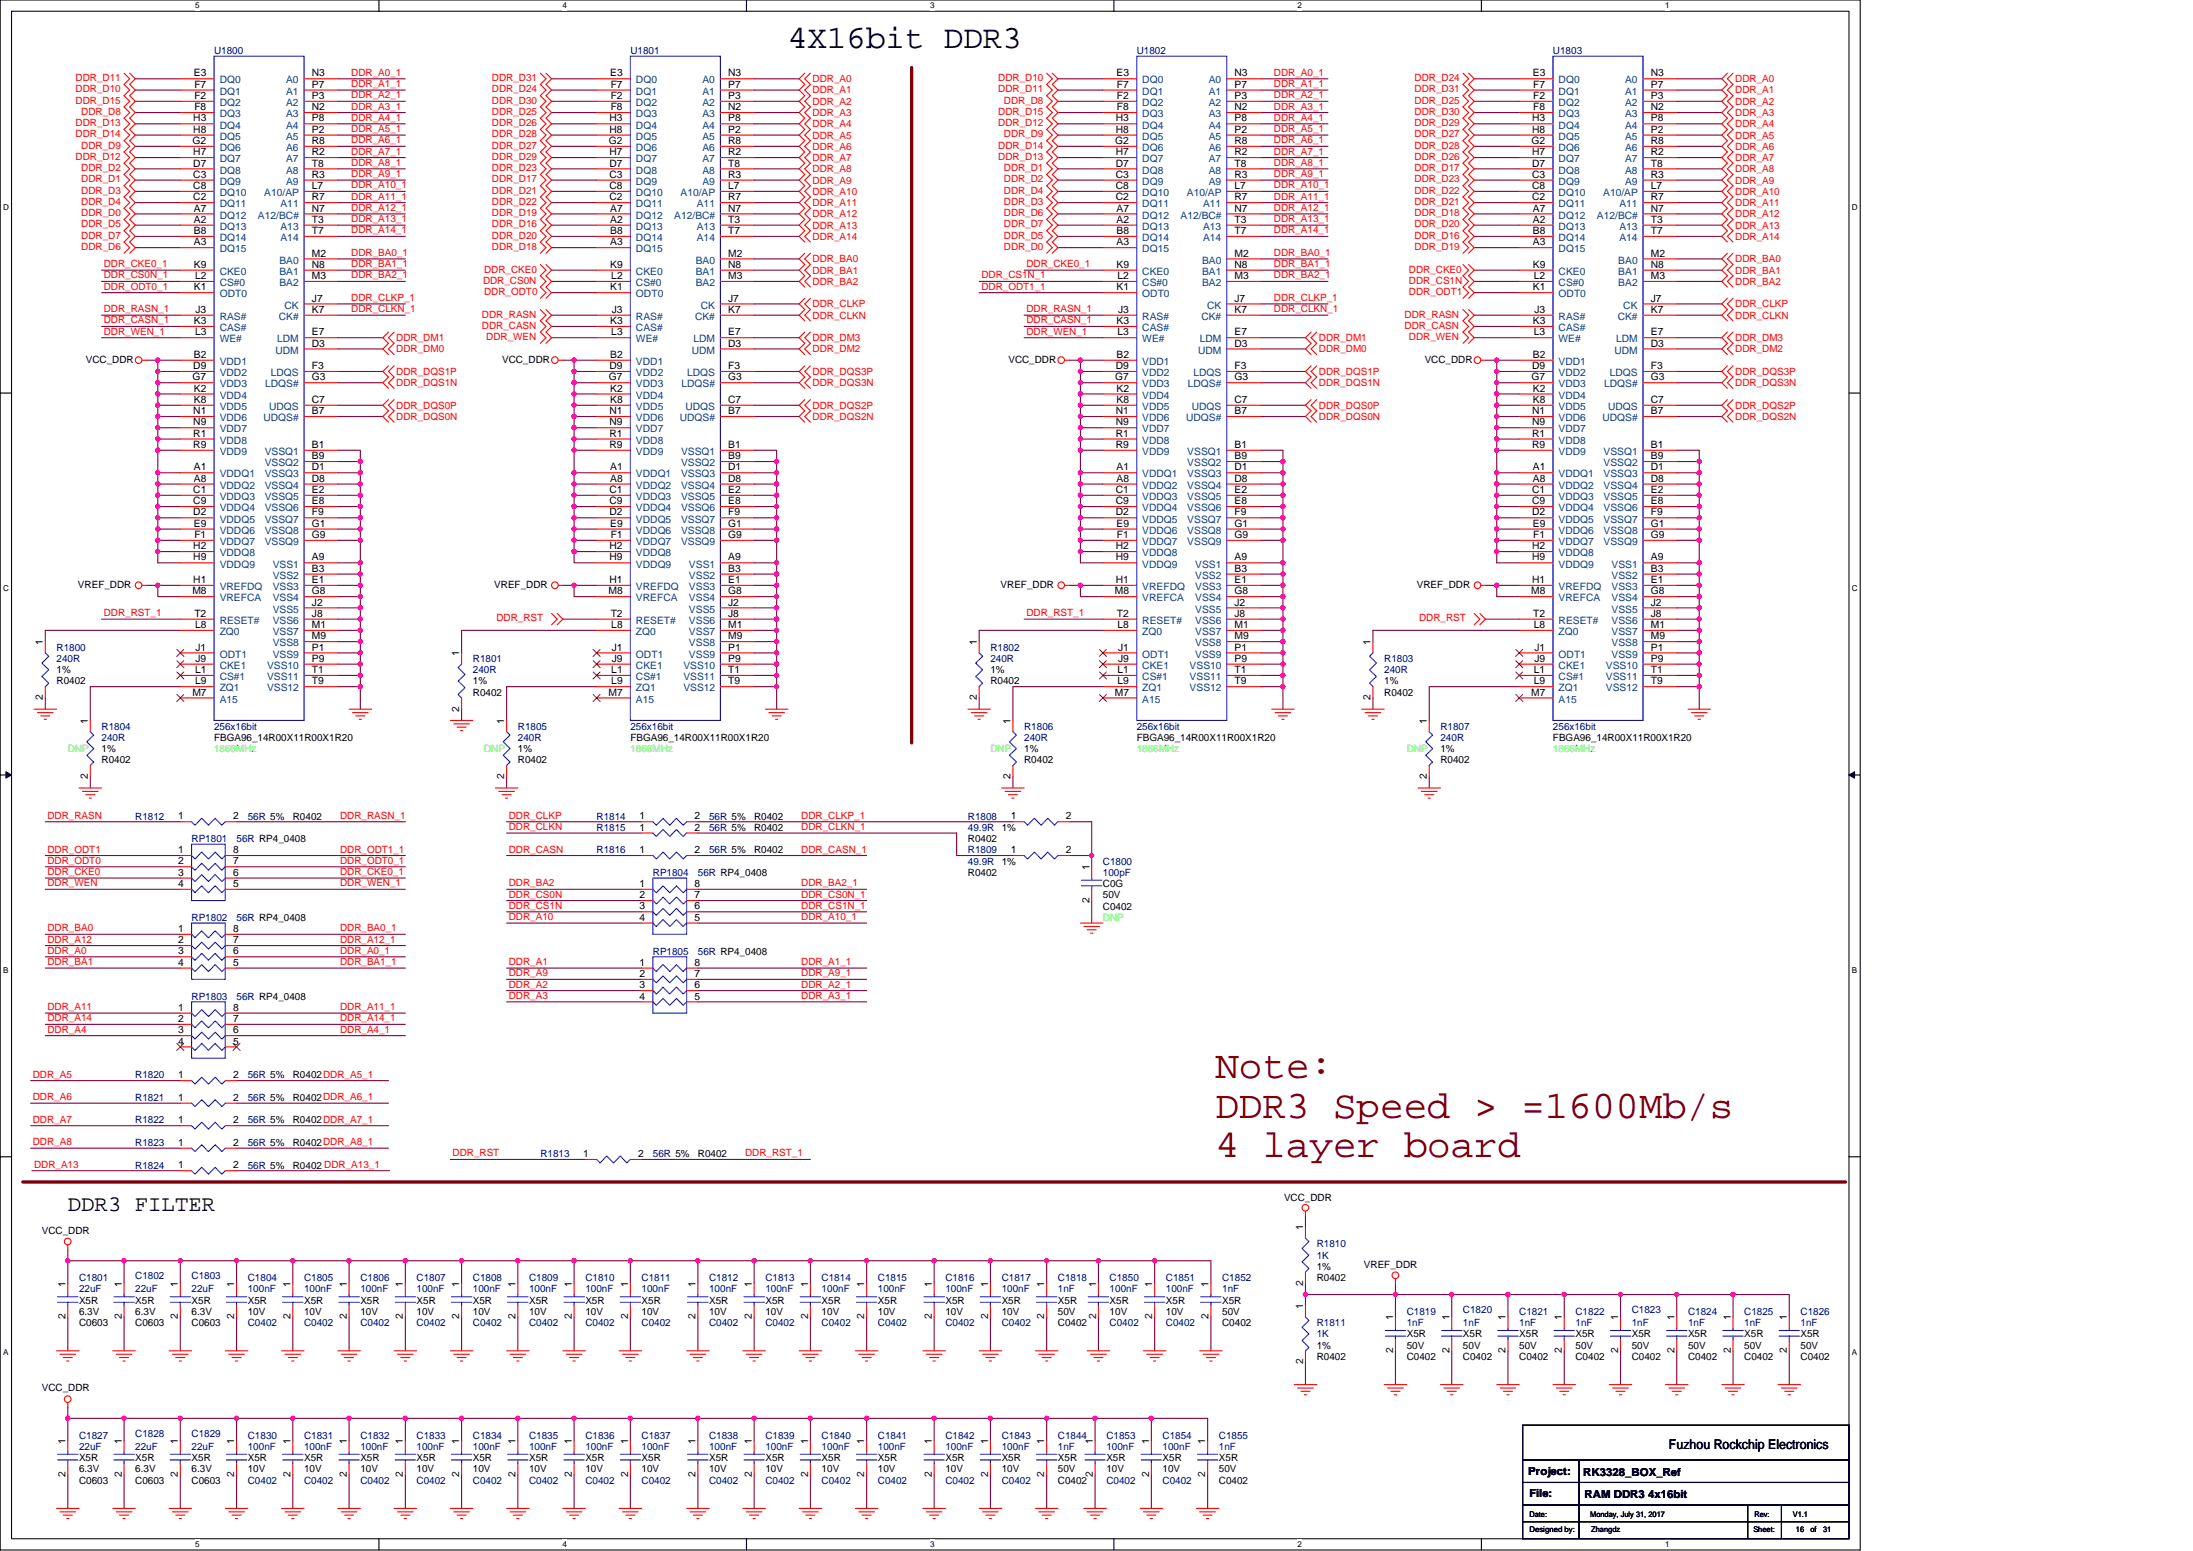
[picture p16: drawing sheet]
<svg xmlns="http://www.w3.org/2000/svg" width="297mm" height="210mm" viewBox="0 0 297 210" stroke-linecap="round" stroke-linejoin="round" font-family="sans-serif">
<defs><g id="words">
<g font-size="5.3" fill="#800000">
<text x="164.6" y="146">Note:</text>
<text x="164.6" y="151.3">DDR3 Speed &gt; =1600Mb/s</text>
<text x="164.6" y="156.6">4 layer board</text>
</g>
<text font-size="4.4" x="106.7" y="6.6">4X16bit DDR3</text>
<text font-size="3" x="9.2" y="164">DDR3 FILTER</text>
<text font-size="1.8" x="226.1" y="196.2">Fuzhou Rockchip Electronics</text>
<g font-size="1.5">
<text x="207" y="199.6">Project:</text>
<text x="207.2" y="202.7">File:</text>
<text x="214.5" y="199.8">RK3328_BOX_Ref</text>
<text x="214.6" y="202.8">RAM DDR3 4x16bit</text>
</g>
<g font-size="1.4" fill="#f00">
<text x="10.2" y="11">DDR_D11</text>
<text x="47.6" y="11.8">DDR_A1_1</text>
<text x="47.6" y="10.3">DDR_A0_1</text>
<text x="66.6" y="11">DDR_D31</text>
<text x="110.1" y="11.1">DDR_A0</text>
<text x="135.2" y="11">DDR_D10</text>
<text x="172.5" y="10.3">DDR_A0_1</text>
<text x="172.5" y="11.8">DDR_A1_1</text>
<text x="191.6" y="11">DDR_D24</text>
<text x="235" y="11.1">DDR_A0</text>
<text x="10.2" y="12.5">DDR_D10</text>
<text x="10.2" y="14">DDR_D15</text>
<text x="10.2" y="17.1">DDR_D13</text>
<text x="11" y="15.6">DDR_D8</text>
<text x="47.6" y="14.8">DDR_A3_1</text>
<text x="47.6" y="16.4">DDR_A4_1</text>
<text x="47.6" y="13.3">DDR_A2_1</text>
<text x="47.6" y="17.9">DDR_A5_1</text>
<text x="66.6" y="12.5">DDR_D24</text>
<text x="66.6" y="17.1">DDR_D26</text>
<text x="66.6" y="14">DDR_D30</text>
<text x="66.6" y="15.6">DDR_D25</text>
<text x="110.1" y="15.7">DDR_A3</text>
<text x="110.1" y="14.2">DDR_A2</text>
<text x="110.1" y="12.7">DDR_A1</text>
<text x="110.1" y="17.2">DDR_A4</text>
<text x="135.2" y="12.5">DDR_D11</text>
<text x="135.2" y="15.6">DDR_D15</text>
<text x="135.2" y="17.1">DDR_D12</text>
<text x="136" y="14">DDR_D8</text>
<text x="172.5" y="16.4">DDR_A4_1</text>
<text x="172.5" y="14.8">DDR_A3_1</text>
<text x="172.5" y="13.3">DDR_A2_1</text>
<text x="172.5" y="17.9">DDR_A5_1</text>
<text x="191.6" y="17.1">DDR_D29</text>
<text x="191.6" y="12.5">DDR_D31</text>
<text x="191.6" y="15.6">DDR_D30</text>
<text x="191.6" y="14">DDR_D25</text>
<text x="235" y="14.2">DDR_A2</text>
<text x="235" y="12.7">DDR_A1</text>
<text x="235" y="15.7">DDR_A3</text>
<text x="235" y="17.2">DDR_A4</text>
<text x="10.2" y="18.6">DDR_D14</text>
<text x="10.2" y="21.7">DDR_D12</text>
<text x="11" y="20.1">DDR_D9</text>
<text x="11" y="23.2">DDR_D2</text>
<text x="47.6" y="20.9">DDR_A7_1</text>
<text x="47.6" y="24">DDR_A9_1</text>
<text x="47.6" y="22.5">DDR_A8_1</text>
<text x="47.6" y="19.4">DDR_A6_1</text>
<text x="66.6" y="21.7">DDR_D29</text>
<text x="66.6" y="23.2">DDR_D23</text>
<text x="66.6" y="20.1">DDR_D27</text>
<text x="66.6" y="18.6">DDR_D28</text>
<text x="110.1" y="21.8">DDR_A7</text>
<text x="110.1" y="20.3">DDR_A6</text>
<text x="110.1" y="18.8">DDR_A5</text>
<text x="110.1" y="23.3">DDR_A8</text>
<text x="135.2" y="21.7">DDR_D13</text>
<text x="135.2" y="20.1">DDR_D14</text>
<text x="136" y="18.6">DDR_D9</text>
<text x="136" y="23.2">DDR_D1</text>
<text x="172.5" y="20.9">DDR_A7_1</text>
<text x="172.5" y="22.5">DDR_A8_1</text>
<text x="172.5" y="24">DDR_A9_1</text>
<text x="172.5" y="19.4">DDR_A6_1</text>
<text x="191.6" y="21.7">DDR_D26</text>
<text x="191.6" y="20.1">DDR_D28</text>
<text x="191.6" y="18.6">DDR_D27</text>
<text x="191.6" y="23.2">DDR_D17</text>
<text x="235" y="20.3">DDR_A6</text>
<text x="235" y="21.8">DDR_A7</text>
<text x="235" y="18.8">DDR_A5</text>
<text x="235" y="23.3">DDR_A8</text>
<text x="11" y="24.7">DDR_D1</text>
<text x="11" y="26.2">DDR_D3</text>
<text x="11" y="27.7">DDR_D4</text>
<text x="11" y="29.3">DDR_D0</text>
<text x="47.6" y="27">DDR_A11_1</text>
<text x="47.6" y="28.6">DDR_A12_1</text>
<text x="47.6" y="25.5">DDR_A10_1</text>
<text x="66.6" y="26.2">DDR_D21</text>
<text x="66.6" y="24.7">DDR_D17</text>
<text x="66.6" y="27.7">DDR_D22</text>
<text x="66.6" y="29.3">DDR_D19</text>
<text x="110.1" y="26.4">DDR_A10</text>
<text x="110.1" y="27.9">DDR_A11</text>
<text x="110.1" y="24.8">DDR_A9</text>
<text x="110.1" y="29.4">DDR_A12</text>
<text x="136" y="24.7">DDR_D2</text>
<text x="136" y="27.7">DDR_D3</text>
<text x="136" y="26.2">DDR_D4</text>
<text x="136" y="29.3">DDR_D6</text>
<text x="172.5" y="28.6">DDR_A12_1</text>
<text x="172.5" y="27">DDR_A11_1</text>
<text x="172.5" y="25.5">DDR_A10_1</text>
<text x="191.6" y="26.2">DDR_D22</text>
<text x="191.6" y="29.3">DDR_D18</text>
<text x="191.6" y="27.7">DDR_D21</text>
<text x="191.6" y="24.7">DDR_D23</text>
<text x="235" y="26.4">DDR_A10</text>
<text x="235" y="24.8">DDR_A9</text>
<text x="235" y="27.9">DDR_A11</text>
<text x="235" y="29.4">DDR_A12</text>
<text x="11" y="30.8">DDR_D5</text>
<text x="11" y="32.3">DDR_D7</text>
<text x="11" y="33.8">DDR_D6</text>
<text x="47.6" y="30.1">DDR_A13_1</text>
<text x="47.6" y="34.6">DDR_BA0_1</text>
<text x="47.6" y="31.6">DDR_A14_1</text>
<text x="66.6" y="30.8">DDR_D16</text>
<text x="66.6" y="32.3">DDR_D20</text>
<text x="66.6" y="33.8">DDR_D18</text>
<text x="110.1" y="30.9">DDR_A13</text>
<text x="110.1" y="35.5">DDR_BA0</text>
<text x="110.1" y="32.5">DDR_A14</text>
<text x="136" y="33.8">DDR_D0</text>
<text x="136" y="32.3">DDR_D5</text>
<text x="136" y="30.8">DDR_D7</text>
<text x="172.5" y="30.1">DDR_A13_1</text>
<text x="172.5" y="34.6">DDR_BA0_1</text>
<text x="172.5" y="31.6">DDR_A14_1</text>
<text x="191.6" y="33.8">DDR_D19</text>
<text x="191.6" y="32.3">DDR_D16</text>
<text x="191.6" y="30.8">DDR_D20</text>
<text x="235" y="30.9">DDR_A13</text>
<text x="235" y="32.5">DDR_A14</text>
<text x="235" y="35.5">DDR_BA0</text>
<text x="14.1" y="39.2">DDR_ODT0_1</text>
<text x="14.1" y="37.7">DDR_CS0N_1</text>
<text x="14.1" y="36.2">DDR_CKE0_1</text>
<text x="47.6" y="40.7">DDR_CLKP_1</text>
<text x="47.6" y="37.7">DDR_BA2_1</text>
<text x="47.6" y="36.2">DDR_BA1_1</text>
<text x="65.4" y="38.4">DDR_CS0N</text>
<text x="65.6" y="36.9">DDR_CKE0</text>
<text x="65.6" y="39.9">DDR_ODT0</text>
<text x="110.1" y="41.6">DDR_CLKP</text>
<text x="110.1" y="38.6">DDR_BA2</text>
<text x="110.1" y="37">DDR_BA1</text>
<text x="132.9" y="37.7">DDR_CS1N_1</text>
<text x="132.9" y="39.2">DDR_ODT1_1</text>
<text x="139" y="36.2">DDR_CKE0_1</text>
<text x="172.5" y="40.7">DDR_CLKP_1</text>
<text x="172.5" y="36.2">DDR_BA1_1</text>
<text x="172.5" y="37.7">DDR_BA2_1</text>
<text x="190.8" y="36.9">DDR_CKE0</text>
<text x="190.8" y="38.4">DDR_CS1N</text>
<text x="190.8" y="39.9">DDR_ODT1</text>
<text x="235" y="38.6">DDR_BA2</text>
<text x="235" y="41.6">DDR_CLKP</text>
<text x="235" y="37">DDR_BA1</text>
<text x="14.1" y="45.3">DDR_WEN_1</text>
<text x="14.1" y="43.8">DDR_CASN_1</text>
<text x="14.1" y="42.3">DDR_RASN_1</text>
<text x="47.6" y="42.3">DDR_CLKN_1</text>
<text x="53.7" y="46.2">DDR_DM1</text>
<text x="53.7" y="47.7">DDR_DM0</text>
<text x="65.3" y="43">DDR_RASN</text>
<text x="65.3" y="44.5">DDR_CASN</text>
<text x="65.9" y="46">DDR_WEN</text>
<text x="110.1" y="43.1">DDR_CLKN</text>
<text x="110.1" y="46.2">DDR_DM3</text>
<text x="110.1" y="47.7">DDR_DM2</text>
<text x="139" y="45.3">DDR_WEN_1</text>
<text x="139" y="43.8">DDR_CASN_1</text>
<text x="139" y="42.3">DDR_RASN_1</text>
<text x="172.5" y="42.3">DDR_CLKN_1</text>
<text x="178.6" y="46.2">DDR_DM1</text>
<text x="178.6" y="47.7">DDR_DM0</text>
<text x="190.2" y="44.5">DDR_CASN</text>
<text x="190.2" y="43">DDR_RASN</text>
<text x="190.8" y="46">DDR_WEN</text>
<text x="235" y="43.1">DDR_CLKN</text>
<text x="235" y="46.2">DDR_DM3</text>
<text x="235" y="47.7">DDR_DM2</text>
<text x="53.7" y="52.3">DDR_DQS1N</text>
<text x="53.7" y="50.8">DDR_DQS1P</text>
<text x="110.1" y="52.3">DDR_DQS3N</text>
<text x="110.1" y="50.8">DDR_DQS3P</text>
<text x="178.6" y="52.3">DDR_DQS1N</text>
<text x="178.6" y="50.8">DDR_DQS1P</text>
<text x="235" y="52.3">DDR_DQS3N</text>
<text x="235" y="50.8">DDR_DQS3P</text>
<text x="53.7" y="55.3">DDR_DQS0P</text>
<text x="53.7" y="56.9">DDR_DQS0N</text>
<text x="110.1" y="55.3">DDR_DQS2P</text>
<text x="110.1" y="56.9">DDR_DQS2N</text>
<text x="178.6" y="55.3">DDR_DQS0P</text>
<text x="178.6" y="56.9">DDR_DQS0N</text>
<text x="235" y="56.9">DDR_DQS2N</text>
<text x="235" y="55.3">DDR_DQS2P</text>
<text x="14.1" y="83.4">DDR_RST_1</text>
<text x="139" y="83.4">DDR_RST_1</text>
<text x="67.2" y="84.1">DDR_RST</text>
<text x="192.2" y="84.1">DDR_RST</text>
<text x="6.4" y="110.8">DDR_RASN</text>
<text x="46.1" y="110.8">DDR_RASN_1</text>
<text x="68.9" y="110.8">DDR_CLKP</text>
<text x="68.9" y="112.4">DDR_CLKN</text>
<text x="108.5" y="110.8">DDR_CLKP_1</text>
<text x="108.5" y="112.4">DDR_CLKN_1</text>
<text x="6.4" y="116.9">DDR_ODT0</text>
<text x="6.4" y="115.4">DDR_ODT1</text>
<text x="6.4" y="118.5">DDR_CKE0</text>
<text x="6.4" y="120">DDR_WEN</text>
<text x="46.1" y="116.9">DDR_ODT0_1</text>
<text x="46.1" y="115.4">DDR_ODT1_1</text>
<text x="46.1" y="118.5">DDR_CKE0_1</text>
<text x="46.1" y="120">DDR_WEN_1</text>
<text x="68.9" y="115.4">DDR_CASN</text>
<text x="68.9" y="120">DDR_BA2</text>
<text x="108.5" y="115.4">DDR_CASN_1</text>
<text x="108.5" y="120">DDR_BA2_1</text>
<text x="68.9" y="121.5">DDR_CS0N</text>
<text x="68.9" y="124.6">DDR_A10</text>
<text x="68.9" y="123">DDR_CS1N</text>
<text x="108.5" y="121.5">DDR_CS0N_1</text>
<text x="108.5" y="123">DDR_CS1N_1</text>
<text x="108.5" y="124.6">DDR_A10_1</text>
<text x="6.4" y="126.1">DDR_BA0</text>
<text x="6.4" y="127.6">DDR_A12</text>
<text x="6.4" y="130.7">DDR_BA1</text>
<text x="6.4" y="129.1">DDR_A0</text>
<text x="46.1" y="127.6">DDR_A12_1</text>
<text x="46.1" y="126.1">DDR_BA0_1</text>
<text x="46.1" y="129.1">DDR_A0_1</text>
<text x="46.1" y="130.7">DDR_BA1_1</text>
<text x="68.9" y="130.7">DDR_A1</text>
<text x="108.5" y="130.7">DDR_A1_1</text>
<text x="6.4" y="136.8">DDR_A11</text>
<text x="46.1" y="136.8">DDR_A11_1</text>
<text x="68.9" y="133.7">DDR_A2</text>
<text x="68.9" y="135.2">DDR_A3</text>
<text x="68.9" y="132.2">DDR_A9</text>
<text x="108.5" y="133.7">DDR_A2_1</text>
<text x="108.5" y="132.2">DDR_A9_1</text>
<text x="108.5" y="135.2">DDR_A3_1</text>
<text x="6.4" y="139.8">DDR_A4</text>
<text x="6.4" y="138.3">DDR_A14</text>
<text x="46.1" y="139.8">DDR_A4_1</text>
<text x="46.1" y="138.3">DDR_A14_1</text>
<text x="4.4" y="148.9">DDR_A6</text>
<text x="4.4" y="145.9">DDR_A5</text>
<text x="4.4" y="155">DDR_A8</text>
<text x="4.4" y="152">DDR_A7</text>
<text x="4.6" y="158.1">DDR_A13</text>
<text x="61.3" y="156.6">DDR_RST</text>
<text x="100.9" y="156.6">DDR_RST_1</text>
</g>
<g font-size="1.4">
<text x="26.3" y="10.4">E3</text>
<text x="26.3" y="11.9">F7</text>
<text x="42.2" y="10.4">N3</text>
<text x="42.2" y="11.9">P7</text>
<text x="82.7" y="10.4">E3</text>
<text x="82.7" y="11.9">F7</text>
<text x="98.6" y="10.4">N3</text>
<text x="98.6" y="11.9">P7</text>
<text x="151.2" y="10.4">E3</text>
<text x="151.3" y="11.9">F7</text>
<text x="167.2" y="10.4">N3</text>
<text x="167.2" y="11.9">P7</text>
<text x="207.6" y="10.4">E3</text>
<text x="207.7" y="11.9">F7</text>
<text x="223.6" y="10.4">N3</text>
<text x="223.6" y="11.9">P7</text>
<text x="26.2" y="16.4">H3</text>
<text x="26.2" y="18">H8</text>
<text x="26.3" y="13.4">F2</text>
<text x="26.3" y="14.9">F8</text>
<text x="42.2" y="13.4">P3</text>
<text x="42.2" y="14.9">N2</text>
<text x="42.2" y="16.4">P8</text>
<text x="42.2" y="18">P2</text>
<text x="82.6" y="16.4">H3</text>
<text x="82.6" y="18">H8</text>
<text x="82.7" y="13.4">F2</text>
<text x="82.7" y="14.9">F8</text>
<text x="98.6" y="13.4">P3</text>
<text x="98.6" y="14.9">N2</text>
<text x="98.6" y="16.4">P8</text>
<text x="98.6" y="18">P2</text>
<text x="151.1" y="16.4">H3</text>
<text x="151.1" y="18">H8</text>
<text x="151.3" y="13.4">F2</text>
<text x="151.3" y="14.9">F8</text>
<text x="167.2" y="13.4">P3</text>
<text x="167.2" y="14.9">N2</text>
<text x="167.2" y="16.4">P8</text>
<text x="167.2" y="18">P2</text>
<text x="207.5" y="16.4">H3</text>
<text x="207.5" y="18">H8</text>
<text x="207.7" y="13.4">F2</text>
<text x="207.7" y="14.9">F8</text>
<text x="223.6" y="13.4">P3</text>
<text x="223.6" y="14.9">N2</text>
<text x="223.6" y="16.4">P8</text>
<text x="223.6" y="18">P2</text>
<text x="26.1" y="19.5">G2</text>
<text x="26.2" y="21">H7</text>
<text x="26.2" y="22.5">D7</text>
<text x="42.2" y="19.5">R8</text>
<text x="42.2" y="21">R2</text>
<text x="42.2" y="22.5">T8</text>
<text x="82.5" y="19.5">G2</text>
<text x="82.6" y="21">H7</text>
<text x="82.6" y="22.5">D7</text>
<text x="98.6" y="19.5">R8</text>
<text x="98.6" y="21">R2</text>
<text x="98.6" y="22.5">T8</text>
<text x="151.1" y="19.5">G2</text>
<text x="151.1" y="21">H7</text>
<text x="151.1" y="22.5">D7</text>
<text x="167.2" y="19.5">R8</text>
<text x="167.2" y="21">R2</text>
<text x="167.2" y="22.5">T8</text>
<text x="207.5" y="19.5">G2</text>
<text x="207.5" y="21">H7</text>
<text x="207.5" y="22.5">D7</text>
<text x="223.6" y="19.5">R8</text>
<text x="223.6" y="21">R2</text>
<text x="223.6" y="22.5">T8</text>
<text x="26.2" y="24.1">C3</text>
<text x="26.2" y="25.6">C8</text>
<text x="26.2" y="27.1">C2</text>
<text x="26.3" y="28.6">A7</text>
<text x="42.2" y="28.6">N7</text>
<text x="42.2" y="24.1">R3</text>
<text x="42.2" y="27.1">R7</text>
<text x="42.2" y="25.6">L7</text>
<text x="82.6" y="24.1">C3</text>
<text x="82.6" y="25.6">C8</text>
<text x="82.6" y="27.1">C2</text>
<text x="82.7" y="28.6">A7</text>
<text x="98.6" y="28.6">N7</text>
<text x="98.6" y="24.1">R3</text>
<text x="98.6" y="27.1">R7</text>
<text x="98.6" y="25.6">L7</text>
<text x="151.1" y="24.1">C3</text>
<text x="151.1" y="25.6">C8</text>
<text x="151.1" y="27.1">C2</text>
<text x="151.2" y="28.6">A7</text>
<text x="167.2" y="28.6">N7</text>
<text x="167.2" y="24.1">R3</text>
<text x="167.2" y="27.1">R7</text>
<text x="167.2" y="25.6">L7</text>
<text x="207.5" y="24.1">C3</text>
<text x="207.5" y="25.6">C8</text>
<text x="207.5" y="27.1">C2</text>
<text x="207.6" y="28.6">A7</text>
<text x="223.6" y="28.6">N7</text>
<text x="223.6" y="24.1">R3</text>
<text x="223.6" y="27.1">R7</text>
<text x="223.6" y="25.6">L7</text>
<text x="26.3" y="30.2">A2</text>
<text x="26.3" y="31.7">B8</text>
<text x="26.3" y="33.2">A3</text>
<text x="42.2" y="34.7">M2</text>
<text x="42.2" y="30.2">T3</text>
<text x="42.2" y="31.7">T7</text>
<text x="82.7" y="30.2">A2</text>
<text x="82.7" y="31.7">B8</text>
<text x="82.7" y="33.2">A3</text>
<text x="98.6" y="34.7">M2</text>
<text x="98.6" y="30.2">T3</text>
<text x="98.6" y="31.7">T7</text>
<text x="151.2" y="30.2">A2</text>
<text x="151.2" y="31.7">B8</text>
<text x="151.2" y="33.2">A3</text>
<text x="167.2" y="34.7">M2</text>
<text x="167.2" y="30.2">T3</text>
<text x="167.2" y="31.7">T7</text>
<text x="207.6" y="30.2">A2</text>
<text x="207.6" y="31.7">B8</text>
<text x="207.6" y="33.2">A3</text>
<text x="223.6" y="34.7">M2</text>
<text x="223.6" y="30.2">T3</text>
<text x="223.6" y="31.7">T7</text>
<text x="26.3" y="36.3">K9</text>
<text x="26.3" y="39.3">K1</text>
<text x="26.4" y="37.8">L2</text>
<text x="42.2" y="36.3">N8</text>
<text x="42.2" y="37.8">M3</text>
<text x="42.2" y="40.8">J7</text>
<text x="82.7" y="36.3">K9</text>
<text x="82.7" y="39.3">K1</text>
<text x="82.8" y="37.8">L2</text>
<text x="98.6" y="40.8">J7</text>
<text x="98.6" y="36.3">N8</text>
<text x="98.6" y="37.8">M3</text>
<text x="151.2" y="36.3">K9</text>
<text x="151.2" y="39.3">K1</text>
<text x="151.4" y="37.8">L2</text>
<text x="167.2" y="36.3">N8</text>
<text x="167.2" y="37.8">M3</text>
<text x="167.2" y="40.8">J7</text>
<text x="207.6" y="36.3">K9</text>
<text x="207.6" y="39.3">K1</text>
<text x="207.8" y="37.8">L2</text>
<text x="223.6" y="36.3">N8</text>
<text x="223.6" y="37.8">M3</text>
<text x="223.6" y="40.8">J7</text>
<text x="26.3" y="43.9">K3</text>
<text x="26.4" y="45.4">L3</text>
<text x="26.5" y="42.4">J3</text>
<text x="42.2" y="42.4">K7</text>
<text x="42.2" y="46.9">D3</text>
<text x="42.2" y="45.4">E7</text>
<text x="82.7" y="43.9">K3</text>
<text x="82.8" y="45.4">L3</text>
<text x="82.9" y="42.4">J3</text>
<text x="98.6" y="45.4">E7</text>
<text x="98.6" y="42.4">K7</text>
<text x="98.6" y="46.9">D3</text>
<text x="151.2" y="43.9">K3</text>
<text x="151.4" y="45.4">L3</text>
<text x="151.4" y="42.4">J3</text>
<text x="167.2" y="45.4">E7</text>
<text x="167.2" y="42.4">K7</text>
<text x="167.2" y="46.9">D3</text>
<text x="207.6" y="43.9">K3</text>
<text x="207.8" y="45.4">L3</text>
<text x="207.8" y="42.4">J3</text>
<text x="223.6" y="42.4">K7</text>
<text x="223.6" y="46.9">D3</text>
<text x="223.6" y="45.4">E7</text>
<text x="11.6" y="49.1">VCC_DDR</text>
<text x="26.1" y="51.5">G7</text>
<text x="26.2" y="50">D9</text>
<text x="26.3" y="48.5">B2</text>
<text x="26.3" y="53">K2</text>
<text x="42.2" y="51.5">G3</text>
<text x="42.2" y="50">F3</text>
<text x="68" y="49.1">VCC_DDR</text>
<text x="82.5" y="51.5">G7</text>
<text x="82.6" y="50">D9</text>
<text x="82.7" y="48.5">B2</text>
<text x="82.7" y="53">K2</text>
<text x="98.6" y="50">F3</text>
<text x="98.6" y="51.5">G3</text>
<text x="136.6" y="49.1">VCC_DDR</text>
<text x="151.1" y="51.5">G7</text>
<text x="151.1" y="50">D9</text>
<text x="151.2" y="48.5">B2</text>
<text x="151.2" y="53">K2</text>
<text x="167.2" y="50">F3</text>
<text x="167.2" y="51.5">G3</text>
<text x="193" y="49.1">VCC_DDR</text>
<text x="207.5" y="51.5">G7</text>
<text x="207.5" y="50">D9</text>
<text x="207.6" y="48.5">B2</text>
<text x="207.6" y="53">K2</text>
<text x="223.6" y="50">F3</text>
<text x="223.6" y="51.5">G3</text>
<text x="26.2" y="56.1">N1</text>
<text x="26.2" y="57.6">N9</text>
<text x="26.2" y="59.1">R1</text>
<text x="26.3" y="54.5">K8</text>
<text x="42.2" y="54.5">C7</text>
<text x="42.2" y="56.1">B7</text>
<text x="82.6" y="56.1">N1</text>
<text x="82.6" y="57.6">N9</text>
<text x="82.6" y="59.1">R1</text>
<text x="82.7" y="54.5">K8</text>
<text x="98.6" y="54.5">C7</text>
<text x="98.6" y="56.1">B7</text>
<text x="151.1" y="56.1">N1</text>
<text x="151.1" y="57.6">N9</text>
<text x="151.1" y="59.1">R1</text>
<text x="151.2" y="54.5">K8</text>
<text x="167.2" y="54.5">C7</text>
<text x="167.2" y="56.1">B7</text>
<text x="207.5" y="56.1">N1</text>
<text x="207.5" y="57.6">N9</text>
<text x="207.5" y="59.1">R1</text>
<text x="207.6" y="54.5">K8</text>
<text x="223.6" y="54.5">C7</text>
<text x="223.6" y="56.1">B7</text>
<text x="26.2" y="60.6">R9</text>
<text x="26.3" y="63.7">A1</text>
<text x="26.3" y="65.2">A8</text>
<text x="42.2" y="60.6">B1</text>
<text x="42.2" y="62.2">B9</text>
<text x="42.2" y="63.7">D1</text>
<text x="42.2" y="65.2">D8</text>
<text x="82.6" y="60.6">R9</text>
<text x="82.7" y="63.7">A1</text>
<text x="82.7" y="65.2">A8</text>
<text x="98.6" y="60.6">B1</text>
<text x="98.6" y="62.2">B9</text>
<text x="98.6" y="63.7">D1</text>
<text x="98.6" y="65.2">D8</text>
<text x="151.1" y="60.6">R9</text>
<text x="151.2" y="63.7">A1</text>
<text x="151.2" y="65.2">A8</text>
<text x="167.2" y="60.6">B1</text>
<text x="167.2" y="62.2">B9</text>
<text x="167.2" y="63.7">D1</text>
<text x="167.2" y="65.2">D8</text>
<text x="207.5" y="60.6">R9</text>
<text x="207.6" y="63.7">A1</text>
<text x="207.6" y="65.2">A8</text>
<text x="223.6" y="60.6">B1</text>
<text x="223.6" y="62.2">B9</text>
<text x="223.6" y="63.7">D1</text>
<text x="223.6" y="65.2">D8</text>
<text x="26.2" y="66.7">C1</text>
<text x="26.2" y="68.3">C9</text>
<text x="26.2" y="69.8">D2</text>
<text x="26.3" y="71.3">E9</text>
<text x="42.2" y="66.7">E2</text>
<text x="42.2" y="68.3">E8</text>
<text x="42.2" y="69.8">F9</text>
<text x="42.2" y="71.3">G1</text>
<text x="82.6" y="66.7">C1</text>
<text x="82.6" y="68.3">C9</text>
<text x="82.6" y="69.8">D2</text>
<text x="82.7" y="71.3">E9</text>
<text x="98.6" y="66.7">E2</text>
<text x="98.6" y="68.3">E8</text>
<text x="98.6" y="69.8">F9</text>
<text x="98.6" y="71.3">G1</text>
<text x="151.1" y="66.7">C1</text>
<text x="151.1" y="68.3">C9</text>
<text x="151.1" y="69.8">D2</text>
<text x="151.2" y="71.3">E9</text>
<text x="167.2" y="66.7">E2</text>
<text x="167.2" y="68.3">E8</text>
<text x="167.2" y="69.8">F9</text>
<text x="167.2" y="71.3">G1</text>
<text x="207.5" y="66.7">C1</text>
<text x="207.5" y="68.3">C9</text>
<text x="207.5" y="69.8">D2</text>
<text x="207.6" y="71.3">E9</text>
<text x="223.6" y="66.7">E2</text>
<text x="223.6" y="68.3">E8</text>
<text x="223.6" y="69.8">F9</text>
<text x="223.6" y="71.3">G1</text>
<text x="26.2" y="74.4">H2</text>
<text x="26.2" y="75.9">H9</text>
<text x="26.3" y="72.8">F1</text>
<text x="42.2" y="72.8">G9</text>
<text x="42.2" y="75.9">A9</text>
<text x="42.2" y="77.4">B3</text>
<text x="82.6" y="74.4">H2</text>
<text x="82.6" y="75.9">H9</text>
<text x="82.7" y="72.8">F1</text>
<text x="98.6" y="72.8">G9</text>
<text x="98.6" y="75.9">A9</text>
<text x="98.6" y="77.4">B3</text>
<text x="151.1" y="74.4">H2</text>
<text x="151.1" y="75.9">H9</text>
<text x="151.3" y="72.8">F1</text>
<text x="167.2" y="72.8">G9</text>
<text x="167.2" y="75.9">A9</text>
<text x="167.2" y="77.4">B3</text>
<text x="207.5" y="74.4">H2</text>
<text x="207.5" y="75.9">H9</text>
<text x="207.7" y="72.8">F1</text>
<text x="223.6" y="72.8">G9</text>
<text x="223.6" y="75.9">A9</text>
<text x="223.6" y="77.4">B3</text>
<text x="10.6" y="79.6">VREF_DDR</text>
<text x="26.1" y="80.5">M8</text>
<text x="26.2" y="78.9">H1</text>
<text x="26.3" y="83.5">T2</text>
<text x="42.2" y="80.5">G8</text>
<text x="42.2" y="82">J2</text>
<text x="42.2" y="78.9">E1</text>
<text x="42.2" y="83.5">J8</text>
<text x="66.9" y="79.6">VREF_DDR</text>
<text x="82.4" y="80.5">M8</text>
<text x="82.6" y="78.9">H1</text>
<text x="82.7" y="83.5">T2</text>
<text x="98.6" y="80.5">G8</text>
<text x="98.6" y="82">J2</text>
<text x="98.6" y="78.9">E1</text>
<text x="98.6" y="83.5">J8</text>
<text x="135.5" y="79.6">VREF_DDR</text>
<text x="151" y="80.5">M8</text>
<text x="151.1" y="78.9">H1</text>
<text x="151.3" y="83.5">T2</text>
<text x="167.2" y="80.5">G8</text>
<text x="167.2" y="82">J2</text>
<text x="167.2" y="78.9">E1</text>
<text x="167.2" y="83.5">J8</text>
<text x="191.9" y="79.6">VREF_DDR</text>
<text x="207.4" y="80.5">M8</text>
<text x="207.5" y="78.9">H1</text>
<text x="207.7" y="83.5">T2</text>
<text x="223.6" y="80.5">G8</text>
<text x="223.6" y="82">J2</text>
<text x="223.6" y="78.9">E1</text>
<text x="223.6" y="83.5">J8</text>
<text x="5.8" y="87.3" transform="rotate(-90 5.8 87.3)">1</text>
<text x="26.4" y="85">L8</text>
<text x="26.5" y="88.1">J1</text>
<text x="26.5" y="89.6">J9</text>
<text x="42.2" y="89.6">P9</text>
<text x="42.2" y="85">M1</text>
<text x="42.2" y="86.6">M9</text>
<text x="42.2" y="88.1">P1</text>
<text x="62.2" y="88.9" transform="rotate(-90 62.2 88.9)">1</text>
<text x="82.8" y="85">L8</text>
<text x="82.9" y="88.1">J1</text>
<text x="82.9" y="89.6">J9</text>
<text x="98.6" y="85">M1</text>
<text x="98.6" y="86.6">M9</text>
<text x="98.6" y="88.1">P1</text>
<text x="98.6" y="89.6">P9</text>
<text x="132.3" y="87.3" transform="rotate(-90 132.3 87.3)">1</text>
<text x="151.4" y="85">L8</text>
<text x="151.4" y="88.1">J1</text>
<text x="151.4" y="89.6">J9</text>
<text x="167.2" y="85">M1</text>
<text x="167.2" y="86.6">M9</text>
<text x="167.2" y="88.1">P1</text>
<text x="167.2" y="89.6">P9</text>
<text x="185.6" y="87.3" transform="rotate(-90 185.6 87.3)">1</text>
<text x="207.8" y="85">L8</text>
<text x="207.8" y="88.1">J1</text>
<text x="207.8" y="89.6">J9</text>
<text x="223.6" y="85">M1</text>
<text x="223.6" y="86.6">M9</text>
<text x="223.6" y="88.1">P1</text>
<text x="223.6" y="89.6">P9</text>
<text x="5.8" y="94.8" transform="rotate(-90 5.8 94.8)">2</text>
<text x="7.7" y="92.7">R0402</text>
<text x="7.7" y="91.1">1%</text>
<text x="26.1" y="94.2">M7</text>
<text x="26.4" y="91.1">L1</text>
<text x="26.4" y="92.6">L9</text>
<text x="42.2" y="91.1">T1</text>
<text x="42.2" y="92.6">T9</text>
<text x="64" y="94.2">R0402</text>
<text x="64" y="92.7">1%</text>
<text x="82.4" y="94.2">M7</text>
<text x="82.8" y="91.1">L1</text>
<text x="82.8" y="92.6">L9</text>
<text x="98.6" y="91.1">T1</text>
<text x="98.6" y="92.6">T9</text>
<text x="132.3" y="94.8" transform="rotate(-90 132.3 94.8)">2</text>
<text x="134.2" y="92.7">R0402</text>
<text x="134.2" y="91.1">1%</text>
<text x="151" y="94.2">M7</text>
<text x="151.4" y="91.1">L1</text>
<text x="151.4" y="92.6">L9</text>
<text x="167.2" y="91.1">T1</text>
<text x="167.2" y="92.6">T9</text>
<text x="185.6" y="94.8" transform="rotate(-90 185.6 94.8)">2</text>
<text x="187.5" y="94.2">R0402</text>
<text x="187.5" y="92.7">1%</text>
<text x="207.4" y="94.2">M7</text>
<text x="207.8" y="91.1">L1</text>
<text x="207.8" y="92.6">L9</text>
<text x="223.6" y="91.1">T1</text>
<text x="223.6" y="92.6">T9</text>
<text x="11.9" y="98" transform="rotate(-90 11.9 98)">1</text>
<text x="13.8" y="101.8">1%</text>
<text x="29" y="100.3">FBGA96_14R00X11R00X1R20</text>
<text x="62.2" y="96.3" transform="rotate(-90 62.2 96.3)">2</text>
<text x="68.3" y="98" transform="rotate(-90 68.3 98)">1</text>
<text x="70.1" y="101.8">1%</text>
<text x="85.4" y="100.3">FBGA96_14R00X11R00X1R20</text>
<text x="136.9" y="98" transform="rotate(-90 136.9 98)">1</text>
<text x="138.7" y="101.8">1%</text>
<text x="154" y="100.3">FBGA96_14R00X11R00X1R20</text>
<text x="193.3" y="98" transform="rotate(-90 193.3 98)">1</text>
<text x="195.1" y="101.8">1%</text>
<text x="210.4" y="100.3">FBGA96_14R00X11R00X1R20</text>
<text x="11.9" y="105.5" transform="rotate(-90 11.9 105.5)">2</text>
<text x="13.8" y="103.3">R0402</text>
<text x="68.3" y="105.5" transform="rotate(-90 68.3 105.5)">2</text>
<text x="70.1" y="103.3">R0402</text>
<text x="136.9" y="105.5" transform="rotate(-90 136.9 105.5)">2</text>
<text x="138.7" y="103.3">R0402</text>
<text x="193.3" y="105.5" transform="rotate(-90 193.3 105.5)">2</text>
<text x="195.1" y="103.3">R0402</text>
<text x="24.1" y="110.9">1</text>
<text x="31.6" y="110.9">2</text>
<text x="39.7" y="111">R0402</text>
<text x="86.6" y="112.5">1</text>
<text x="86.6" y="110.9">1</text>
<text x="94.1" y="112.5">2</text>
<text x="94.1" y="110.9">2</text>
<text x="102.1" y="112.5">R0402</text>
<text x="102.1" y="111">R0402</text>
<text x="135.7" y="112.5">1%</text>
<text x="136.9" y="110.9">1</text>
<text x="144.4" y="110.9">2</text>
<text x="24.1" y="115.5">1</text>
<text x="24.1" y="117">2</text>
<text x="24.1" y="118.6">3</text>
<text x="31.6" y="118.6">6</text>
<text x="31.6" y="117">7</text>
<text x="31.6" y="115.5">8</text>
<text x="86.6" y="115.5">1</text>
<text x="94.1" y="115.5">2</text>
<text x="102.1" y="115.5">R0402</text>
<text x="131.1" y="114">R0402</text>
<text x="131.1" y="118.6">R0402</text>
<text x="135.7" y="117.1">1%</text>
<text x="136.9" y="115.5">1</text>
<text x="144.4" y="115.5">2</text>
<text x="147.5" y="117.8" transform="rotate(-90 147.5 117.8)">1</text>
<text x="24.1" y="120.1">4</text>
<text x="31.6" y="120.1">5</text>
<text x="86.6" y="120.1">1</text>
<text x="86.6" y="121.6">2</text>
<text x="86.6" y="123.1">3</text>
<text x="86.6" y="124.7">4</text>
<text x="94.1" y="124.7">5</text>
<text x="94.1" y="123.1">6</text>
<text x="94.1" y="121.6">7</text>
<text x="94.1" y="120.1">8</text>
<text x="147.5" y="122.2" transform="rotate(-90 147.5 122.2)">2</text>
<text x="149.4" y="123.1">C0402</text>
<text x="149.4" y="120.1">C0G</text>
<text x="149.4" y="121.6">50V</text>
<text x="24.1" y="126.2">1</text>
<text x="24.1" y="127.7">2</text>
<text x="24.1" y="129.2">3</text>
<text x="24.1" y="130.7">4</text>
<text x="31.6" y="130.7">5</text>
<text x="31.6" y="129.2">6</text>
<text x="31.6" y="127.7">7</text>
<text x="31.6" y="126.2">8</text>
<text x="86.6" y="130.7">1</text>
<text x="94.1" y="130.7">8</text>
<text x="24.1" y="136.8">1</text>
<text x="31.6" y="136.8">8</text>
<text x="86.6" y="132.3">2</text>
<text x="86.6" y="133.8">3</text>
<text x="86.6" y="135.3">4</text>
<text x="94.1" y="135.3">5</text>
<text x="94.1" y="133.8">6</text>
<text x="94.1" y="132.3">7</text>
<text x="24.1" y="138.4">2</text>
<text x="24.1" y="139.9">3</text>
<text x="24.1" y="141.4">4</text>
<text x="31.6" y="141.4">5</text>
<text x="31.6" y="139.9">6</text>
<text x="31.6" y="138.4">7</text>
<text x="24.1" y="149">1</text>
<text x="24.1" y="146">1</text>
<text x="31.6" y="149">2</text>
<text x="31.6" y="146">2</text>
<text x="39.7" y="149.1">R0402DDR_A6_1</text>
<text x="39.7" y="146">R0402DDR_A5_1</text>
<text x="24.1" y="155.1">1</text>
<text x="24.1" y="152.1">1</text>
<text x="31.6" y="155.1">2</text>
<text x="31.6" y="152.1">2</text>
<text x="39.7" y="155.2">R0402DDR_A8_1</text>
<text x="39.7" y="152.1">R0402DDR_A7_1</text>
<text x="24.1" y="158.2">1</text>
<text x="31.6" y="158.2">2</text>
<text x="39.7" y="158.2">R0402 DDR_A13_1</text>
<text x="79" y="156.7">1</text>
<text x="86.4" y="156.7">2</text>
<text x="94.5" y="156.7">R0402</text>
<text x="5.7" y="167">VCC_DDR</text>
<text x="173.9" y="162.6">VCC_DDR</text>
<text x="176.5" y="166.6" transform="rotate(-90 176.5 166.6)">1</text>
<text x="178.3" y="173.4">R0402</text>
<text x="178.3" y="171.9">1%</text>
<text x="184.7" y="171.6">VREF_DDR</text>
<text x="8.9" y="178.6" transform="rotate(-90 8.9 178.6)">2</text>
<text x="8.9" y="174.2" transform="rotate(-90 8.9 174.2)">1</text>
<text x="10.7" y="179.5">C0603</text>
<text x="10.7" y="176.5">X5R</text>
<text x="10.7" y="178">6.3V</text>
<text x="16.5" y="178.6" transform="rotate(-90 16.5 178.6)">2</text>
<text x="16.5" y="174.2" transform="rotate(-90 16.5 174.2)">1</text>
<text x="18.3" y="179.5">C0603</text>
<text x="18.3" y="176.5">X5R</text>
<text x="18.3" y="178">6.3V</text>
<text x="24.1" y="178.6" transform="rotate(-90 24.1 178.6)">2</text>
<text x="24.1" y="174.2" transform="rotate(-90 24.1 174.2)">1</text>
<text x="25.9" y="179.5">C0603</text>
<text x="25.9" y="176.5">X5R</text>
<text x="25.9" y="178">6.3V</text>
<text x="31.7" y="178.6" transform="rotate(-90 31.7 178.6)">2</text>
<text x="31.7" y="174.2" transform="rotate(-90 31.7 174.2)">1</text>
<text x="33.6" y="176.5">X5R</text>
<text x="33.6" y="178">10V</text>
<text x="39.3" y="178.6" transform="rotate(-90 39.3 178.6)">2</text>
<text x="39.3" y="174.2" transform="rotate(-90 39.3 174.2)">1</text>
<text x="41.2" y="176.5">X5R</text>
<text x="41.2" y="178">10V</text>
<text x="47" y="178.6" transform="rotate(-90 47 178.6)">2</text>
<text x="47" y="174.2" transform="rotate(-90 47 174.2)">1</text>
<text x="48.8" y="176.5">X5R</text>
<text x="48.8" y="178">10V</text>
<text x="54.6" y="178.6" transform="rotate(-90 54.6 178.6)">2</text>
<text x="54.6" y="174.2" transform="rotate(-90 54.6 174.2)">1</text>
<text x="56.4" y="176.5">X5R</text>
<text x="56.4" y="178">10V</text>
<text x="62.2" y="178.6" transform="rotate(-90 62.2 178.6)">2</text>
<text x="62.2" y="174.2" transform="rotate(-90 62.2 174.2)">1</text>
<text x="64" y="176.5">X5R</text>
<text x="64" y="178">10V</text>
<text x="69.8" y="178.6" transform="rotate(-90 69.8 178.6)">2</text>
<text x="69.8" y="174.2" transform="rotate(-90 69.8 174.2)">1</text>
<text x="71.7" y="176.5">X5R</text>
<text x="71.7" y="178">10V</text>
<text x="77.4" y="178.6" transform="rotate(-90 77.4 178.6)">2</text>
<text x="77.4" y="174.2" transform="rotate(-90 77.4 174.2)">1</text>
<text x="79.3" y="176.5">X5R</text>
<text x="79.3" y="178">10V</text>
<text x="85.1" y="178.6" transform="rotate(-90 85.1 178.6)">2</text>
<text x="85.1" y="174.2" transform="rotate(-90 85.1 174.2)">1</text>
<text x="86.9" y="176.5">X5R</text>
<text x="86.9" y="178">10V</text>
<text x="94.2" y="178.6" transform="rotate(-90 94.2 178.6)">2</text>
<text x="94.2" y="174.2" transform="rotate(-90 94.2 174.2)">1</text>
<text x="96.1" y="176.5">X5R</text>
<text x="96.1" y="178">10V</text>
<text x="101.8" y="178.6" transform="rotate(-90 101.8 178.6)">2</text>
<text x="101.8" y="174.2" transform="rotate(-90 101.8 174.2)">1</text>
<text x="103.7" y="176.5">X5R</text>
<text x="103.7" y="178">10V</text>
<text x="109.4" y="178.6" transform="rotate(-90 109.4 178.6)">2</text>
<text x="109.4" y="174.2" transform="rotate(-90 109.4 174.2)">1</text>
<text x="111.3" y="176.5">X5R</text>
<text x="111.3" y="178">10V</text>
<text x="117.1" y="178.6" transform="rotate(-90 117.1 178.6)">2</text>
<text x="117.1" y="174.2" transform="rotate(-90 117.1 174.2)">1</text>
<text x="118.9" y="176.5">X5R</text>
<text x="118.9" y="178">10V</text>
<text x="126.2" y="178.6" transform="rotate(-90 126.2 178.6)">2</text>
<text x="126.2" y="174.2" transform="rotate(-90 126.2 174.2)">1</text>
<text x="128.1" y="176.5">X5R</text>
<text x="128.1" y="178">10V</text>
<text x="133.8" y="178.6" transform="rotate(-90 133.8 178.6)">2</text>
<text x="133.8" y="174.2" transform="rotate(-90 133.8 174.2)">1</text>
<text x="135.7" y="176.5">X5R</text>
<text x="135.7" y="178">10V</text>
<text x="141.5" y="178.6" transform="rotate(-90 141.5 178.6)">2</text>
<text x="141.5" y="174.2" transform="rotate(-90 141.5 174.2)">1</text>
<text x="143.3" y="179.5">C0402</text>
<text x="143.3" y="176.5">X5R</text>
<text x="143.3" y="178">50V</text>
<text x="148.5" y="178.6" transform="rotate(-90 148.5 178.6)">2</text>
<text x="148.5" y="174.2" transform="rotate(-90 148.5 174.2)">1</text>
<text x="150.3" y="176.5">X5R</text>
<text x="150.3" y="178">10V</text>
<text x="156.1" y="178.6" transform="rotate(-90 156.1 178.6)">2</text>
<text x="156.1" y="174.2" transform="rotate(-90 156.1 174.2)">1</text>
<text x="157.9" y="176.5">X5R</text>
<text x="157.9" y="178">10V</text>
<text x="163.7" y="178.6" transform="rotate(-90 163.7 178.6)">2</text>
<text x="163.7" y="174.2" transform="rotate(-90 163.7 174.2)">1</text>
<text x="165.5" y="179.5">C0402</text>
<text x="165.5" y="176.5">X5R</text>
<text x="165.5" y="178">50V</text>
<text x="176.5" y="177.2" transform="rotate(-90 176.5 177.2)">1</text>
<text x="176.5" y="174.1" transform="rotate(-90 176.5 174.1)">2</text>
<text x="188.7" y="178.8" transform="rotate(-90 188.7 178.8)">1</text>
<text x="196.3" y="178.8" transform="rotate(-90 196.3 178.8)">1</text>
<text x="203.9" y="178.8" transform="rotate(-90 203.9 178.8)">1</text>
<text x="211.6" y="178.8" transform="rotate(-90 211.6 178.8)">1</text>
<text x="219.2" y="178.8" transform="rotate(-90 219.2 178.8)">1</text>
<text x="226.8" y="178.8" transform="rotate(-90 226.8 178.8)">1</text>
<text x="234.4" y="178.8" transform="rotate(-90 234.4 178.8)">1</text>
<text x="242" y="178.8" transform="rotate(-90 242 178.8)">1</text>
<text x="176.5" y="184.7" transform="rotate(-90 176.5 184.7)">2</text>
<text x="178.3" y="184.1">R0402</text>
<text x="178.3" y="182.6">1%</text>
<text x="188.7" y="183.2" transform="rotate(-90 188.7 183.2)">2</text>
<text x="190.5" y="184.1">C0402</text>
<text x="190.5" y="181.1">X5R</text>
<text x="190.5" y="182.6">50V</text>
<text x="196.3" y="183.2" transform="rotate(-90 196.3 183.2)">2</text>
<text x="198.2" y="184.1">C0402</text>
<text x="198.2" y="181.1">X5R</text>
<text x="198.2" y="182.6">50V</text>
<text x="203.9" y="183.2" transform="rotate(-90 203.9 183.2)">2</text>
<text x="205.8" y="184.1">C0402</text>
<text x="205.8" y="181.1">X5R</text>
<text x="205.8" y="182.6">50V</text>
<text x="211.6" y="183.2" transform="rotate(-90 211.6 183.2)">2</text>
<text x="213.4" y="184.1">C0402</text>
<text x="213.4" y="181.1">X5R</text>
<text x="213.4" y="182.6">50V</text>
<text x="219.2" y="183.2" transform="rotate(-90 219.2 183.2)">2</text>
<text x="221" y="184.1">C0402</text>
<text x="221" y="181.1">X5R</text>
<text x="221" y="182.6">50V</text>
<text x="226.8" y="183.2" transform="rotate(-90 226.8 183.2)">2</text>
<text x="228.6" y="184.1">C0402</text>
<text x="228.6" y="181.1">X5R</text>
<text x="228.6" y="182.6">50V</text>
<text x="234.4" y="183.2" transform="rotate(-90 234.4 183.2)">2</text>
<text x="236.3" y="184.1">C0402</text>
<text x="236.3" y="181.1">X5R</text>
<text x="236.3" y="182.6">50V</text>
<text x="242" y="183.2" transform="rotate(-90 242 183.2)">2</text>
<text x="243.9" y="184.1">C0402</text>
<text x="243.9" y="181.1">X5R</text>
<text x="243.9" y="182.6">50V</text>
<text x="5.7" y="188.4">VCC_DDR</text>
<text x="8.9" y="195.5" transform="rotate(-90 8.9 195.5)">1</text>
<text x="10.7" y="197.8">X5R</text>
<text x="16.5" y="195.5" transform="rotate(-90 16.5 195.5)">1</text>
<text x="18.3" y="197.8">X5R</text>
<text x="24.1" y="195.5" transform="rotate(-90 24.1 195.5)">1</text>
<text x="25.9" y="197.8">X5R</text>
<text x="31.7" y="195.5" transform="rotate(-90 31.7 195.5)">1</text>
<text x="33.6" y="197.8">X5R</text>
<text x="39.3" y="195.5" transform="rotate(-90 39.3 195.5)">1</text>
<text x="41.2" y="197.8">X5R</text>
<text x="47" y="195.5" transform="rotate(-90 47 195.5)">1</text>
<text x="48.8" y="197.8">X5R</text>
<text x="54.6" y="195.5" transform="rotate(-90 54.6 195.5)">1</text>
<text x="56.4" y="197.8">X5R</text>
<text x="62.2" y="195.5" transform="rotate(-90 62.2 195.5)">1</text>
<text x="64" y="197.8">X5R</text>
<text x="69.8" y="195.5" transform="rotate(-90 69.8 195.5)">1</text>
<text x="71.7" y="197.8">X5R</text>
<text x="77.4" y="195.5" transform="rotate(-90 77.4 195.5)">1</text>
<text x="79.3" y="197.8">X5R</text>
<text x="85.1" y="195.5" transform="rotate(-90 85.1 195.5)">1</text>
<text x="86.9" y="197.8">X5R</text>
<text x="94.2" y="195.5" transform="rotate(-90 94.2 195.5)">1</text>
<text x="96.1" y="197.8">X5R</text>
<text x="101.8" y="195.5" transform="rotate(-90 101.8 195.5)">1</text>
<text x="103.7" y="197.8">X5R</text>
<text x="109.4" y="195.5" transform="rotate(-90 109.4 195.5)">1</text>
<text x="111.3" y="197.8">X5R</text>
<text x="117.1" y="195.5" transform="rotate(-90 117.1 195.5)">1</text>
<text x="118.9" y="197.8">X5R</text>
<text x="126.2" y="195.5" transform="rotate(-90 126.2 195.5)">1</text>
<text x="128.1" y="197.8">X5R</text>
<text x="133.8" y="195.5" transform="rotate(-90 133.8 195.5)">1</text>
<text x="135.7" y="197.8">X5R</text>
<text x="141.5" y="195.5" transform="rotate(-90 141.5 195.5)">1</text>
<text x="143.3" y="197.8">X5R</text>
<text x="148" y="195.5" transform="rotate(-90 148 195.5)">1</text>
<text x="149.9" y="197.8">X5R</text>
<text x="155.6" y="195.5" transform="rotate(-90 155.6 195.5)">1</text>
<text x="157.5" y="197.8">X5R</text>
<text x="163.3" y="195.5" transform="rotate(-90 163.3 195.5)">1</text>
<text x="165.1" y="197.8">X5R</text>
<text x="8.9" y="200" transform="rotate(-90 8.9 200)">2</text>
<text x="10.7" y="200.9">C0603</text>
<text x="10.7" y="199.3">6.3V</text>
<text x="16.5" y="200" transform="rotate(-90 16.5 200)">2</text>
<text x="18.3" y="200.9">C0603</text>
<text x="18.3" y="199.3">6.3V</text>
<text x="24.1" y="200" transform="rotate(-90 24.1 200)">2</text>
<text x="25.9" y="200.9">C0603</text>
<text x="25.9" y="199.3">6.3V</text>
<text x="31.7" y="200" transform="rotate(-90 31.7 200)">2</text>
<text x="33.6" y="199.3">10V</text>
<text x="39.3" y="200" transform="rotate(-90 39.3 200)">2</text>
<text x="41.2" y="199.3">10V</text>
<text x="47" y="200" transform="rotate(-90 47 200)">2</text>
<text x="48.8" y="199.3">10V</text>
<text x="54.6" y="200" transform="rotate(-90 54.6 200)">2</text>
<text x="56.4" y="199.3">10V</text>
<text x="62.2" y="200" transform="rotate(-90 62.2 200)">2</text>
<text x="64" y="199.3">10V</text>
<text x="69.8" y="200" transform="rotate(-90 69.8 200)">2</text>
<text x="71.7" y="199.3">10V</text>
<text x="77.4" y="200" transform="rotate(-90 77.4 200)">2</text>
<text x="79.3" y="199.3">10V</text>
<text x="85.1" y="200" transform="rotate(-90 85.1 200)">2</text>
<text x="86.9" y="199.3">10V</text>
<text x="94.2" y="200" transform="rotate(-90 94.2 200)">2</text>
<text x="96.1" y="199.3">10V</text>
<text x="101.8" y="200" transform="rotate(-90 101.8 200)">2</text>
<text x="103.7" y="199.3">10V</text>
<text x="109.4" y="200" transform="rotate(-90 109.4 200)">2</text>
<text x="111.3" y="199.3">10V</text>
<text x="117.1" y="200" transform="rotate(-90 117.1 200)">2</text>
<text x="118.9" y="199.3">10V</text>
<text x="126.2" y="200" transform="rotate(-90 126.2 200)">2</text>
<text x="128.1" y="199.3">10V</text>
<text x="133.8" y="200" transform="rotate(-90 133.8 200)">2</text>
<text x="135.7" y="199.3">10V</text>
<text x="141.5" y="200" transform="rotate(-90 141.5 200)">2</text>
<text x="143.3" y="200.9">C0402</text>
<text x="143.3" y="199.3">50V</text>
<text x="148" y="200" transform="rotate(-90 148 200)">2</text>
<text x="149.9" y="199.3">10V</text>
<text x="155.6" y="200" transform="rotate(-90 155.6 200)">2</text>
<text x="157.5" y="199.3">10V</text>
<text x="163.3" y="200" transform="rotate(-90 163.3 200)">2</text>
<text x="165.1" y="200.9">C0402</text>
<text x="165.1" y="199.3">50V</text>
</g>
<g font-size="1.4" fill="#000080">
<text x="29" y="7.3">U1800</text>
<text x="85.4" y="7.3">U1801</text>
<text x="154" y="7.3">U1802</text>
<text x="210.4" y="7.3">U1803</text>
<text x="7.7" y="88.1">R1800</text>
<text x="7.7" y="89.6">240R</text>
<text x="64" y="89.6">R1801</text>
<text x="134.2" y="88.1">R1802</text>
<text x="134.2" y="89.6">240R</text>
<text x="187.5" y="89.6">R1803</text>
<text x="64" y="91.1">240R</text>
<text x="187.5" y="91.1">240R</text>
<text x="13.8" y="98.8">R1804</text>
<text x="13.8" y="100.3">240R</text>
<text x="29" y="98.8">256x16bit</text>
<text x="70.1" y="98.8">R1805</text>
<text x="70.1" y="100.3">240R</text>
<text x="85.4" y="98.8">256x16bit</text>
<text x="138.7" y="98.8">R1806</text>
<text x="138.7" y="100.3">240R</text>
<text x="154" y="98.8">256x16bit</text>
<text x="195.1" y="98.8">R1807</text>
<text x="195.1" y="100.3">240R</text>
<text x="210.4" y="98.8">256x16bit</text>
<text x="18.3" y="111">R1812</text>
<text x="33.6" y="111">56R 5%</text>
<text x="80.8" y="112.5">R1815</text>
<text x="80.8" y="111">R1814</text>
<text x="96" y="112.5">56R 5%</text>
<text x="96" y="111">56R 5%</text>
<text x="131.1" y="111">R1808</text>
<text x="131.1" y="112.5">49.9R</text>
<text x="25.9" y="114">RP1801</text>
<text x="32" y="114">56R RP4_0408</text>
<text x="80.8" y="115.5">R1816</text>
<text x="88.4" y="118.6">RP1804</text>
<text x="94.5" y="118.6">56R RP4_0408</text>
<text x="96" y="115.5">56R 5%</text>
<text x="131.1" y="115.5">R1809</text>
<text x="131.1" y="117.1">49.9R</text>
<text x="149.4" y="117.1">C1800</text>
<text x="149.4" y="118.6">100pF</text>
<text x="25.9" y="124.7">RP1802</text>
<text x="32" y="124.7">56R RP4_0408</text>
<text x="88.4" y="129.2">RP1805</text>
<text x="94.5" y="129.2">56R RP4_0408</text>
<text x="25.9" y="135.3">RP1803</text>
<text x="32" y="135.3">56R RP4_0408</text>
<text x="18.3" y="149.1">R1821</text>
<text x="18.3" y="146">R1820</text>
<text x="33.6" y="149.1">56R 5%</text>
<text x="33.6" y="146">56R 5%</text>
<text x="18.3" y="155.2">R1823</text>
<text x="18.3" y="152.1">R1822</text>
<text x="33.6" y="155.2">56R 5%</text>
<text x="33.6" y="152.1">56R 5%</text>
<text x="18.3" y="158.2">R1824</text>
<text x="33.6" y="158.2">56R 5%</text>
<text x="73.2" y="156.7">R1813</text>
<text x="88.4" y="156.7">56R 5%</text>
<text x="10.7" y="173.4">C1801</text>
<text x="18.3" y="173.1">C1802</text>
<text x="25.9" y="173.1">C1803</text>
<text x="33.6" y="173.4">C1804</text>
<text x="41.2" y="173.4">C1805</text>
<text x="48.8" y="173.4">C1806</text>
<text x="56.4" y="173.4">C1807</text>
<text x="64" y="173.4">C1808</text>
<text x="71.7" y="173.4">C1809</text>
<text x="79.3" y="173.4">C1810</text>
<text x="86.9" y="173.4">C1811</text>
<text x="96.1" y="173.4">C1812</text>
<text x="103.7" y="173.4">C1813</text>
<text x="111.3" y="173.4">C1814</text>
<text x="118.9" y="173.4">C1815</text>
<text x="128.1" y="173.4">C1816</text>
<text x="135.7" y="173.4">C1817</text>
<text x="143.3" y="173.4">C1818</text>
<text x="150.3" y="173.4">C1850</text>
<text x="157.9" y="173.4">C1851</text>
<text x="165.5" y="173.4">C1852</text>
<text x="178.3" y="168.9">R1810</text>
<text x="178.3" y="170.4">1K</text>
<text x="10.7" y="175">22uF</text>
<text x="18.3" y="175">22uF</text>
<text x="25.9" y="175">22uF</text>
<text x="33.6" y="175">100nF</text>
<text x="33.6" y="179.5">C0402</text>
<text x="41.2" y="175">100nF</text>
<text x="41.2" y="179.5">C0402</text>
<text x="48.8" y="175">100nF</text>
<text x="48.8" y="179.5">C0402</text>
<text x="56.4" y="175">100nF</text>
<text x="56.4" y="179.5">C0402</text>
<text x="64" y="175">100nF</text>
<text x="64" y="179.5">C0402</text>
<text x="71.7" y="175">100nF</text>
<text x="71.7" y="179.5">C0402</text>
<text x="79.3" y="175">100nF</text>
<text x="79.3" y="179.5">C0402</text>
<text x="86.9" y="175">100nF</text>
<text x="86.9" y="179.5">C0402</text>
<text x="96.1" y="175">100nF</text>
<text x="96.1" y="179.5">C0402</text>
<text x="103.7" y="175">100nF</text>
<text x="103.7" y="179.5">C0402</text>
<text x="111.3" y="175">100nF</text>
<text x="111.3" y="179.5">C0402</text>
<text x="118.9" y="175">100nF</text>
<text x="118.9" y="179.5">C0402</text>
<text x="128.1" y="175">100nF</text>
<text x="128.1" y="179.5">C0402</text>
<text x="135.7" y="175">100nF</text>
<text x="135.7" y="179.5">C0402</text>
<text x="143.3" y="175">1nF</text>
<text x="150.3" y="175">100nF</text>
<text x="150.3" y="179.5">C0402</text>
<text x="157.9" y="175">100nF</text>
<text x="157.9" y="179.5">C0402</text>
<text x="165.5" y="175">1nF</text>
<text x="178.3" y="179.5">R1811</text>
<text x="190.5" y="178">C1819</text>
<text x="190.5" y="179.5">1nF</text>
<text x="198.2" y="177.7">C1820</text>
<text x="198.2" y="179.5">1nF</text>
<text x="205.8" y="178">C1821</text>
<text x="205.8" y="179.5">1nF</text>
<text x="213.4" y="178">C1822</text>
<text x="213.4" y="179.5">1nF</text>
<text x="221" y="177.7">C1823</text>
<text x="221" y="179.5">1nF</text>
<text x="228.6" y="178">C1824</text>
<text x="228.6" y="179.5">1nF</text>
<text x="236.3" y="178">C1825</text>
<text x="236.3" y="179.5">1nF</text>
<text x="243.9" y="178">C1826</text>
<text x="243.9" y="179.5">1nF</text>
<text x="178.3" y="181.1">1K</text>
<text x="10.7" y="194.8">C1827</text>
<text x="10.7" y="196.3">22uF</text>
<text x="18.3" y="194.5">C1828</text>
<text x="18.3" y="196.3">22uF</text>
<text x="25.9" y="194.5">C1829</text>
<text x="25.9" y="196.3">22uF</text>
<text x="33.6" y="194.8">C1830</text>
<text x="33.6" y="196.3">100nF</text>
<text x="41.2" y="194.8">C1831</text>
<text x="41.2" y="196.3">100nF</text>
<text x="48.8" y="194.8">C1832</text>
<text x="48.8" y="196.3">100nF</text>
<text x="56.4" y="194.8">C1833</text>
<text x="56.4" y="196.3">100nF</text>
<text x="64" y="194.8">C1834</text>
<text x="64" y="196.3">100nF</text>
<text x="71.7" y="194.8">C1835</text>
<text x="71.7" y="196.3">100nF</text>
<text x="79.3" y="194.8">C1836</text>
<text x="79.3" y="196.3">100nF</text>
<text x="86.9" y="194.8">C1837</text>
<text x="86.9" y="196.3">100nF</text>
<text x="96.1" y="194.8">C1838</text>
<text x="96.1" y="196.3">100nF</text>
<text x="103.7" y="194.8">C1839</text>
<text x="103.7" y="196.3">100nF</text>
<text x="111.3" y="194.8">C1840</text>
<text x="111.3" y="196.3">100nF</text>
<text x="118.9" y="194.8">C1841</text>
<text x="118.9" y="196.3">100nF</text>
<text x="128.1" y="194.8">C1842</text>
<text x="128.1" y="196.3">100nF</text>
<text x="135.7" y="194.8">C1843</text>
<text x="135.7" y="196.3">100nF</text>
<text x="143.3" y="194.8">C1844</text>
<text x="143.3" y="196.3">1nF</text>
<text x="149.9" y="194.8">C1853</text>
<text x="149.9" y="196.3">100nF</text>
<text x="157.5" y="194.8">C1854</text>
<text x="157.5" y="196.3">100nF</text>
<text x="165.1" y="194.8">C1855</text>
<text x="165.1" y="196.3">1nF</text>
<text x="33.6" y="200.9">C0402</text>
<text x="41.2" y="200.9">C0402</text>
<text x="48.8" y="200.9">C0402</text>
<text x="56.4" y="200.9">C0402</text>
<text x="64" y="200.9">C0402</text>
<text x="71.7" y="200.9">C0402</text>
<text x="79.3" y="200.9">C0402</text>
<text x="86.9" y="200.9">C0402</text>
<text x="96.1" y="200.9">C0402</text>
<text x="103.7" y="200.9">C0402</text>
<text x="111.3" y="200.9">C0402</text>
<text x="118.9" y="200.9">C0402</text>
<text x="128.1" y="200.9">C0402</text>
<text x="135.7" y="200.9">C0402</text>
<text x="149.9" y="200.9">C0402</text>
<text x="157.5" y="200.9">C0402</text>
</g>
<g font-size="1.4" fill="#004080">
<text x="29.8" y="11.3">DQ0</text>
<text x="38.8" y="11.3">A0</text>
<text x="86.1" y="11.3">DQ0</text>
<text x="95.1" y="11.3">A0</text>
<text x="154.7" y="11.3">DQ0</text>
<text x="163.7" y="11.3">A0</text>
<text x="211.1" y="11.3">DQ0</text>
<text x="220.1" y="11.3">A0</text>
<text x="29.8" y="12.8">DQ1</text>
<text x="29.8" y="14.4">DQ2</text>
<text x="29.8" y="15.9">DQ3</text>
<text x="29.8" y="17.4">DQ4</text>
<text x="38.8" y="12.8">A1</text>
<text x="38.8" y="14.4">A2</text>
<text x="38.8" y="15.9">A3</text>
<text x="38.8" y="17.4">A4</text>
<text x="86.1" y="12.8">DQ1</text>
<text x="86.1" y="14.4">DQ2</text>
<text x="86.1" y="15.9">DQ3</text>
<text x="86.1" y="17.4">DQ4</text>
<text x="95.1" y="12.8">A1</text>
<text x="95.1" y="14.4">A2</text>
<text x="95.1" y="15.9">A3</text>
<text x="95.1" y="17.4">A4</text>
<text x="154.7" y="12.8">DQ1</text>
<text x="154.7" y="14.4">DQ2</text>
<text x="154.7" y="15.9">DQ3</text>
<text x="154.7" y="17.4">DQ4</text>
<text x="163.7" y="12.8">A1</text>
<text x="163.7" y="14.4">A2</text>
<text x="163.7" y="15.9">A3</text>
<text x="163.7" y="17.4">A4</text>
<text x="211.1" y="12.8">DQ1</text>
<text x="211.1" y="14.4">DQ2</text>
<text x="211.1" y="15.9">DQ3</text>
<text x="211.1" y="17.4">DQ4</text>
<text x="220.1" y="12.8">A1</text>
<text x="220.1" y="14.4">A2</text>
<text x="220.1" y="15.9">A3</text>
<text x="220.1" y="17.4">A4</text>
<text x="29.8" y="18.9">DQ5</text>
<text x="29.8" y="20.4">DQ6</text>
<text x="29.8" y="22">DQ7</text>
<text x="29.8" y="23.5">DQ8</text>
<text x="38.8" y="18.9">A5</text>
<text x="38.8" y="20.4">A6</text>
<text x="38.8" y="22">A7</text>
<text x="38.8" y="23.5">A8</text>
<text x="86.1" y="18.9">DQ5</text>
<text x="86.1" y="20.4">DQ6</text>
<text x="86.1" y="22">DQ7</text>
<text x="86.1" y="23.5">DQ8</text>
<text x="95.1" y="18.9">A5</text>
<text x="95.1" y="20.4">A6</text>
<text x="95.1" y="22">A7</text>
<text x="95.1" y="23.5">A8</text>
<text x="154.7" y="18.9">DQ5</text>
<text x="154.7" y="20.4">DQ6</text>
<text x="154.7" y="22">DQ7</text>
<text x="154.7" y="23.5">DQ8</text>
<text x="163.7" y="18.9">A5</text>
<text x="163.7" y="20.4">A6</text>
<text x="163.7" y="22">A7</text>
<text x="163.7" y="23.5">A8</text>
<text x="211.1" y="18.9">DQ5</text>
<text x="211.1" y="20.4">DQ6</text>
<text x="211.1" y="22">DQ7</text>
<text x="211.1" y="23.5">DQ8</text>
<text x="220.1" y="18.9">A5</text>
<text x="220.1" y="20.4">A6</text>
<text x="220.1" y="22">A7</text>
<text x="220.1" y="23.5">A8</text>
<text x="29.8" y="25">DQ9</text>
<text x="29.8" y="26.5">DQ10</text>
<text x="29.8" y="28.1">DQ11</text>
<text x="29.8" y="29.6">DQ12</text>
<text x="34.9" y="29.6">A12/BC#</text>
<text x="35.8" y="26.5">A10/AP</text>
<text x="38" y="28.1">A11</text>
<text x="38.8" y="25">A9</text>
<text x="86.1" y="25">DQ9</text>
<text x="86.1" y="26.5">DQ10</text>
<text x="86.1" y="28.1">DQ11</text>
<text x="86.1" y="29.6">DQ12</text>
<text x="91.3" y="29.6">A12/BC#</text>
<text x="92.2" y="26.5">A10/AP</text>
<text x="94.4" y="28.1">A11</text>
<text x="95.1" y="25">A9</text>
<text x="154.7" y="25">DQ9</text>
<text x="154.7" y="26.5">DQ10</text>
<text x="154.7" y="28.1">DQ11</text>
<text x="154.7" y="29.6">DQ12</text>
<text x="159.9" y="29.6">A12/BC#</text>
<text x="160.8" y="26.5">A10/AP</text>
<text x="163" y="28.1">A11</text>
<text x="163.7" y="25">A9</text>
<text x="211.1" y="25">DQ9</text>
<text x="211.1" y="26.5">DQ10</text>
<text x="211.1" y="28.1">DQ11</text>
<text x="211.1" y="29.6">DQ12</text>
<text x="216.3" y="29.6">A12/BC#</text>
<text x="217.1" y="26.5">A10/AP</text>
<text x="219.3" y="28.1">A11</text>
<text x="220.1" y="25">A9</text>
<text x="29.8" y="31.1">DQ13</text>
<text x="29.8" y="32.6">DQ14</text>
<text x="29.8" y="34.2">DQ15</text>
<text x="37.8" y="35.7">BA0</text>
<text x="38" y="31.1">A13</text>
<text x="38" y="32.6">A14</text>
<text x="86.1" y="31.1">DQ13</text>
<text x="86.1" y="32.6">DQ14</text>
<text x="86.1" y="34.2">DQ15</text>
<text x="94.2" y="35.7">BA0</text>
<text x="94.4" y="31.1">A13</text>
<text x="94.4" y="32.6">A14</text>
<text x="154.7" y="31.1">DQ13</text>
<text x="154.7" y="32.6">DQ14</text>
<text x="154.7" y="34.2">DQ15</text>
<text x="162.8" y="35.7">BA0</text>
<text x="163" y="31.1">A13</text>
<text x="163" y="32.6">A14</text>
<text x="211.1" y="31.1">DQ13</text>
<text x="211.1" y="32.6">DQ14</text>
<text x="211.1" y="34.2">DQ15</text>
<text x="219.2" y="35.7">BA0</text>
<text x="219.3" y="31.1">A13</text>
<text x="219.3" y="32.6">A14</text>
<text x="29.8" y="37.2">CKE0</text>
<text x="29.8" y="38.7">CS#0</text>
<text x="29.8" y="40.3">ODT0</text>
<text x="37.8" y="37.2">BA1</text>
<text x="37.8" y="38.7">BA2</text>
<text x="38.5" y="41.8">CK</text>
<text x="86.1" y="37.2">CKE0</text>
<text x="86.1" y="38.7">CS#0</text>
<text x="86.1" y="40.3">ODT0</text>
<text x="94.2" y="37.2">BA1</text>
<text x="94.2" y="38.7">BA2</text>
<text x="94.9" y="41.8">CK</text>
<text x="154.7" y="37.2">CKE0</text>
<text x="154.7" y="38.7">CS#0</text>
<text x="154.7" y="40.3">ODT0</text>
<text x="162.8" y="37.2">BA1</text>
<text x="162.8" y="38.7">BA2</text>
<text x="163.5" y="41.8">CK</text>
<text x="211.1" y="37.2">CKE0</text>
<text x="211.1" y="38.7">CS#0</text>
<text x="211.1" y="40.3">ODT0</text>
<text x="219.2" y="37.2">BA1</text>
<text x="219.2" y="38.7">BA2</text>
<text x="219.9" y="41.8">CK</text>
<text x="29.8" y="43.3">RAS#</text>
<text x="29.8" y="44.8">CAS#</text>
<text x="29.8" y="46.4">WE#</text>
<text x="37.3" y="47.9">UDM</text>
<text x="37.5" y="46.4">LDM</text>
<text x="37.8" y="43.3">CK#</text>
<text x="86.1" y="43.3">RAS#</text>
<text x="86.1" y="44.8">CAS#</text>
<text x="86.1" y="46.4">WE#</text>
<text x="93.7" y="47.9">UDM</text>
<text x="93.9" y="46.4">LDM</text>
<text x="94.1" y="43.3">CK#</text>
<text x="154.7" y="43.3">RAS#</text>
<text x="154.7" y="44.8">CAS#</text>
<text x="154.7" y="46.4">WE#</text>
<text x="162.3" y="47.9">UDM</text>
<text x="162.5" y="46.4">LDM</text>
<text x="162.7" y="43.3">CK#</text>
<text x="211.1" y="43.3">RAS#</text>
<text x="211.1" y="44.8">CAS#</text>
<text x="211.1" y="46.4">WE#</text>
<text x="218.7" y="47.9">UDM</text>
<text x="218.9" y="46.4">LDM</text>
<text x="219.1" y="43.3">CK#</text>
<text x="29.8" y="49.4">VDD1</text>
<text x="29.8" y="50.9">VDD2</text>
<text x="29.8" y="52.5">VDD3</text>
<text x="29.8" y="54">VDD4</text>
<text x="35.9" y="52.5">LDQS#</text>
<text x="36.7" y="50.9">LDQS</text>
<text x="86.1" y="49.4">VDD1</text>
<text x="86.1" y="50.9">VDD2</text>
<text x="86.1" y="52.5">VDD3</text>
<text x="86.1" y="54">VDD4</text>
<text x="92.3" y="52.5">LDQS#</text>
<text x="93.1" y="50.9">LDQS</text>
<text x="154.7" y="49.4">VDD1</text>
<text x="154.7" y="50.9">VDD2</text>
<text x="154.7" y="52.5">VDD3</text>
<text x="154.7" y="54">VDD4</text>
<text x="160.9" y="52.5">LDQS#</text>
<text x="161.6" y="50.9">LDQS</text>
<text x="211.1" y="49.4">VDD1</text>
<text x="211.1" y="50.9">VDD2</text>
<text x="211.1" y="52.5">VDD3</text>
<text x="211.1" y="54">VDD4</text>
<text x="217.3" y="52.5">LDQS#</text>
<text x="218" y="50.9">LDQS</text>
<text x="29.8" y="55.5">VDD5</text>
<text x="29.8" y="57">VDD6</text>
<text x="29.8" y="58.5">VDD7</text>
<text x="35.7" y="57">UDQS#</text>
<text x="36.4" y="55.5">UDQS</text>
<text x="86.1" y="55.5">VDD5</text>
<text x="86.1" y="57">VDD6</text>
<text x="86.1" y="58.5">VDD7</text>
<text x="92.1" y="57">UDQS#</text>
<text x="92.8" y="55.5">UDQS</text>
<text x="154.7" y="55.5">VDD5</text>
<text x="154.7" y="57">VDD6</text>
<text x="154.7" y="58.5">VDD7</text>
<text x="160.7" y="57">UDQS#</text>
<text x="161.4" y="55.5">UDQS</text>
<text x="211.1" y="55.5">VDD5</text>
<text x="211.1" y="57">VDD6</text>
<text x="211.1" y="58.5">VDD7</text>
<text x="217" y="57">UDQS#</text>
<text x="217.8" y="55.5">UDQS</text>
<text x="29.8" y="64.6">VDDQ1</text>
<text x="29.8" y="60.1">VDD8</text>
<text x="29.8" y="61.6">VDD9</text>
<text x="35.9" y="61.6">VSSQ1</text>
<text x="35.9" y="63.1">VSSQ2</text>
<text x="35.9" y="64.6">VSSQ3</text>
<text x="86.1" y="64.6">VDDQ1</text>
<text x="86.1" y="60.1">VDD8</text>
<text x="86.1" y="61.6">VDD9</text>
<text x="92.2" y="61.6">VSSQ1</text>
<text x="92.2" y="63.1">VSSQ2</text>
<text x="92.2" y="64.6">VSSQ3</text>
<text x="154.7" y="64.6">VDDQ1</text>
<text x="154.7" y="60.1">VDD8</text>
<text x="154.7" y="61.6">VDD9</text>
<text x="160.8" y="61.6">VSSQ1</text>
<text x="160.8" y="63.1">VSSQ2</text>
<text x="160.8" y="64.6">VSSQ3</text>
<text x="211.1" y="64.6">VDDQ1</text>
<text x="211.1" y="60.1">VDD8</text>
<text x="211.1" y="61.6">VDD9</text>
<text x="217.2" y="61.6">VSSQ1</text>
<text x="217.2" y="63.1">VSSQ2</text>
<text x="217.2" y="64.6">VSSQ3</text>
<text x="29.8" y="66.2">VDDQ2</text>
<text x="29.8" y="67.7">VDDQ3</text>
<text x="29.8" y="69.2">VDDQ4</text>
<text x="29.8" y="70.7">VDDQ5</text>
<text x="35.9" y="66.2">VSSQ4</text>
<text x="35.9" y="67.7">VSSQ5</text>
<text x="35.9" y="69.2">VSSQ6</text>
<text x="35.9" y="70.7">VSSQ7</text>
<text x="86.1" y="66.2">VDDQ2</text>
<text x="86.1" y="67.7">VDDQ3</text>
<text x="86.1" y="69.2">VDDQ4</text>
<text x="86.1" y="70.7">VDDQ5</text>
<text x="92.2" y="66.2">VSSQ4</text>
<text x="92.2" y="67.7">VSSQ5</text>
<text x="92.2" y="69.2">VSSQ6</text>
<text x="92.2" y="70.7">VSSQ7</text>
<text x="154.7" y="66.2">VDDQ2</text>
<text x="154.7" y="67.7">VDDQ3</text>
<text x="154.7" y="69.2">VDDQ4</text>
<text x="154.7" y="70.7">VDDQ5</text>
<text x="160.8" y="66.2">VSSQ4</text>
<text x="160.8" y="67.7">VSSQ5</text>
<text x="160.8" y="69.2">VSSQ6</text>
<text x="160.8" y="70.7">VSSQ7</text>
<text x="211.1" y="66.2">VDDQ2</text>
<text x="211.1" y="67.7">VDDQ3</text>
<text x="211.1" y="69.2">VDDQ4</text>
<text x="211.1" y="70.7">VDDQ5</text>
<text x="217.2" y="66.2">VSSQ4</text>
<text x="217.2" y="67.7">VSSQ5</text>
<text x="217.2" y="69.2">VSSQ6</text>
<text x="217.2" y="70.7">VSSQ7</text>
<text x="29.8" y="72.3">VDDQ6</text>
<text x="29.8" y="73.8">VDDQ7</text>
<text x="29.8" y="75.3">VDDQ8</text>
<text x="29.8" y="76.8">VDDQ9</text>
<text x="35.9" y="72.3">VSSQ8</text>
<text x="35.9" y="73.8">VSSQ9</text>
<text x="36.9" y="76.8">VSS1</text>
<text x="86.1" y="72.3">VDDQ6</text>
<text x="86.1" y="73.8">VDDQ7</text>
<text x="86.1" y="75.3">VDDQ8</text>
<text x="86.1" y="76.8">VDDQ9</text>
<text x="92.2" y="72.3">VSSQ8</text>
<text x="92.2" y="73.8">VSSQ9</text>
<text x="93.3" y="76.8">VSS1</text>
<text x="154.7" y="72.3">VDDQ6</text>
<text x="154.7" y="73.8">VDDQ7</text>
<text x="154.7" y="75.3">VDDQ8</text>
<text x="154.7" y="76.8">VDDQ9</text>
<text x="160.8" y="72.3">VSSQ8</text>
<text x="160.8" y="73.8">VSSQ9</text>
<text x="161.9" y="76.8">VSS1</text>
<text x="211.1" y="72.3">VDDQ6</text>
<text x="211.1" y="73.8">VDDQ7</text>
<text x="211.1" y="75.3">VDDQ8</text>
<text x="211.1" y="76.8">VDDQ9</text>
<text x="217.2" y="72.3">VSSQ8</text>
<text x="217.2" y="73.8">VSSQ9</text>
<text x="218.3" y="76.8">VSS1</text>
<text x="29.8" y="79.9">VREFDQ</text>
<text x="29.8" y="81.4">VREFCA</text>
<text x="36.9" y="78.4">VSS2</text>
<text x="36.9" y="81.4">VSS4</text>
<text x="36.9" y="82.9">VSS5</text>
<text x="36.9" y="79.9">VSS3</text>
<text x="86.1" y="79.9">VREFDQ</text>
<text x="86.1" y="81.4">VREFCA</text>
<text x="93.3" y="78.4">VSS2</text>
<text x="93.3" y="81.4">VSS4</text>
<text x="93.3" y="82.9">VSS5</text>
<text x="93.3" y="79.9">VSS3</text>
<text x="154.7" y="79.9">VREFDQ</text>
<text x="154.7" y="81.4">VREFCA</text>
<text x="161.9" y="78.4">VSS2</text>
<text x="161.9" y="81.4">VSS4</text>
<text x="161.9" y="82.9">VSS5</text>
<text x="161.9" y="79.9">VSS3</text>
<text x="211.1" y="79.9">VREFDQ</text>
<text x="211.1" y="81.4">VREFCA</text>
<text x="218.3" y="78.4">VSS2</text>
<text x="218.3" y="81.4">VSS4</text>
<text x="218.3" y="82.9">VSS5</text>
<text x="218.3" y="79.9">VSS3</text>
<text x="29.8" y="89">ODT1</text>
<text x="29.8" y="86">ZQ0</text>
<text x="29.8" y="84.5">RESET#</text>
<text x="36.9" y="84.5">VSS6</text>
<text x="36.9" y="86">VSS7</text>
<text x="36.9" y="87.5">VSS8</text>
<text x="36.9" y="89">VSS9</text>
<text x="86.1" y="89">ODT1</text>
<text x="86.1" y="86">ZQ0</text>
<text x="86.1" y="84.5">RESET#</text>
<text x="93.3" y="84.5">VSS6</text>
<text x="93.3" y="86">VSS7</text>
<text x="93.3" y="87.5">VSS8</text>
<text x="93.3" y="89">VSS9</text>
<text x="154.7" y="89">ODT1</text>
<text x="154.7" y="86">ZQ0</text>
<text x="154.7" y="84.5">RESET#</text>
<text x="161.9" y="84.5">VSS6</text>
<text x="161.9" y="86">VSS7</text>
<text x="161.9" y="87.5">VSS8</text>
<text x="161.9" y="89">VSS9</text>
<text x="211.1" y="89">ODT1</text>
<text x="211.1" y="86">ZQ0</text>
<text x="211.1" y="84.5">RESET#</text>
<text x="218.3" y="84.5">VSS6</text>
<text x="218.3" y="86">VSS7</text>
<text x="218.3" y="87.5">VSS8</text>
<text x="218.3" y="89">VSS9</text>
<text x="29.8" y="90.6">CKE1</text>
<text x="29.8" y="92.1">CS#1</text>
<text x="29.8" y="93.6">ZQ1</text>
<text x="29.8" y="95.1">A15</text>
<text x="36.2" y="90.6">VSS10</text>
<text x="36.2" y="92.1">VSS11</text>
<text x="36.2" y="93.6">VSS12</text>
<text x="86.1" y="90.6">CKE1</text>
<text x="86.1" y="92.1">CS#1</text>
<text x="86.1" y="93.6">ZQ1</text>
<text x="86.1" y="95.1">A15</text>
<text x="92.6" y="90.6">VSS10</text>
<text x="92.6" y="92.1">VSS11</text>
<text x="92.6" y="93.6">VSS12</text>
<text x="154.7" y="90.6">CKE1</text>
<text x="154.7" y="92.1">CS#1</text>
<text x="154.7" y="93.6">ZQ1</text>
<text x="154.7" y="95.1">A15</text>
<text x="161.1" y="90.6">VSS10</text>
<text x="161.1" y="92.1">VSS11</text>
<text x="161.1" y="93.6">VSS12</text>
<text x="211.1" y="90.6">CKE1</text>
<text x="211.1" y="92.1">CS#1</text>
<text x="211.1" y="93.6">ZQ1</text>
<text x="211.1" y="95.1">A15</text>
<text x="217.5" y="90.6">VSS10</text>
<text x="217.5" y="92.1">VSS11</text>
<text x="217.5" y="93.6">VSS12</text>
</g>
<g font-size="1.4" fill="#0f0">
<text x="9.2" y="101.8">DNP</text>
<text x="29" y="101.8">1866MHz</text>
<text x="65.6" y="101.8">DNP</text>
<text x="85.4" y="101.8">1866MHz</text>
<text x="134.2" y="101.8">DNP</text>
<text x="154" y="101.8">1866MHz</text>
<text x="190.5" y="101.8">DNP</text>
<text x="210.4" y="101.8">1866MHz</text>
<text x="149.4" y="124.7">DNP</text>
</g>
<g font-size="1.1">
<text x="26.4" y="1.1">5</text>
<text x="76.2" y="1.1">4</text>
<text x="126" y="1.1">3</text>
<text x="175.7" y="1.1">2</text>
<text x="225.5" y="1.1">1</text>
<text x=".4" y="28.4">D</text>
<text x="250.8" y="28.4">D</text>
<text x=".4" y="80.1">C</text>
<text x="250.8" y="80.1">C</text>
<text x=".4" y="131.8">B</text>
<text x="250.8" y="131.8">B</text>
<text x=".4" y="183.5">A</text>
<text x="250.8" y="183.5">A</text>
<text x="26.4" y="209.5">5</text>
<text x="76.2" y="209.5">4</text>
<text x="126" y="209.5">3</text>
<text x="175.7" y="209.5">2</text>
<text x="207.2" y="205.3">Date:</text>
<text x="207.2" y="207.5">Designed by:</text>
<text x="215.4" y="205.3">Monday, July 31, 2017</text>
<text x="215.5" y="207.5">Zhangdz</text>
<text x="225.5" y="209.5">1</text>
<text x="237.5" y="207.5">Sheet:</text>
<text x="237.6" y="205.3">Rev:</text>
<text x="242.8" y="205.3">V1.1</text>
<text x="243.3" y="207.5">16</text>
<text x="245.2" y="207.5">of</text>
<text x="246.9" y="207.5">31</text>
</g>
</g></defs>
<path d="M0 0h252v209.8h-252zM1.6 1.5h248.8v206.8h-248.8z" fill="none" stroke="#000" stroke-width=".15"/>
<g fill="#fff">
<path d="M26.4 .1h.6v1.3h-.6z"/>
<path d="M26.4 208.5h.6v1.2h-.6z"/>
</g>
<path d="M51.3 0v1.5M51.3 208.3v1.5" fill="none" stroke="#000" stroke-width=".15"/>
<g fill="#fff">
<path d="M76.2 .1h.6v1.3h-.6z"/>
<path d="M76.2 208.5h.6v1.2h-.6z"/>
</g>
<path d="M101.1 0v1.5M101.1 208.3v1.5" fill="none" stroke="#000" stroke-width=".15"/>
<g fill="#fff">
<path d="M126 .1h.6v1.3h-.6z"/>
<path d="M126 208.5h.6v1.2h-.6z"/>
</g>
<path d="M150.9 0v1.5M150.9 208.3v1.5" fill="none" stroke="#000" stroke-width=".15"/>
<g fill="#fff">
<path d="M175.7 .1h.6v1.3h-.6z"/>
<path d="M175.7 208.5h.6v1.2h-.6z"/>
</g>
<path d="M200.7 0v1.5M200.7 208.3v1.5" fill="none" stroke="#000" stroke-width=".15"/>
<g fill="#fff">
<path d="M225.5 .1h.6v1.3h-.6z"/>
<path d="M225.5 208.5h.6v1.2h-.6z"/>
<path d="M.4 27.4h.8v1.2h-.8z"/>
<path d="M250.8 27.4h.8v1.2h-.8z"/>
<path d="M.4 79.1h.8v1.2h-.8z"/>
<path d="M250.8 79.1h.8v1.2h-.8z"/>
</g>
<path d="M0 53.2h1.6M250.4 53.2h1.6" fill="none" stroke="#000" stroke-width=".15"/>
<g fill="#fff">
<path d="M.4 130.8h.7v1.2h-.7z"/>
<path d="M250.8 130.8h.7v1.2h-.7z"/>
</g>
<path d="M0 104.9h1.6M250.4 104.9h1.6" fill="none" stroke="#000" stroke-width=".15"/>
<path d="M.8 104.5l.8 .4-.8 .4zM250.4 104.9l.8-.4v.8z" fill="#000" stroke="#000" stroke-width=".14"/>
<g fill="#fff">
<path d="M.4 182.5h.8v1.2h-.8z"/>
<path d="M250.8 182.5h.8v1.2h-.8z"/>
</g>
<path d="M0 156.6h1.6M250.4 156.6h1.6M206.2 197.7h44.2M206.2 192.9h44.2v15.4h-44.2zM213.9 197.7v10.6M206.2 200.7h44.2M206.2 203.8h44.2M206.2 206h44.2M236.7 203.8v4.5M241.3 203.8v4.5" fill="none" stroke="#000" stroke-width=".15"/>
<path d="M123.5 9.1v91.5M3.1 160h246.9" fill="none" stroke="#800000" stroke-width=".44"/>
<g fill="none" stroke="#800040" stroke-width=".15">
<path d="M18.3 10.7h6.1M18.3 12.2h6.1M18.3 13.7h6.1M18.3 15.2h6.1M18.3 18.3h6.1M18.3 16.8h6.1M18.3 19.8h6.1M45.8 15.2h9.1M45.8 16.8h9.1M45.8 12.2h9.1M45.8 13.7h9.1M45.8 10.7h9.1"/>
<path d="M45.8 18.3h9.1M45.8 19.8h9.1M74.7 15.2h6.1M74.7 16.8h6.1M74.7 18.3h6.1M74.7 19.8h6.1M74.7 10.7h6.1M74.7 12.2h6.1M74.7 13.7h6.1M102.1 10.7h6.1M102.1 13.7h6.1M102.1 12.2h6.1"/>
<path d="M102.1 16.8h6.1M102.1 15.2h6.1M102.1 19.8h6.1M102.1 18.3h6.1M143.3 10.7h6.1M143.3 12.2h6.1M143.3 13.7h6.1M143.3 15.2h6.1M143.3 18.3h6.1M143.3 16.8h6.1M143.3 19.8h6.1M170.7 16.8h9.2"/>
<path d="M170.7 15.2h9.2M170.7 10.7h9.2M170.7 13.7h9.2M170.7 12.2h9.2M170.7 18.3h9.2M170.7 19.8h9.2M199.7 19.8h6.1M199.7 10.7h6.1M199.7 12.2h6.1M199.7 13.7h6.1M199.7 15.2h6.1M199.7 16.8h6.1"/>
<path d="M199.7 18.3h6.1M227.1 18.3h6.1M227.1 15.2h6.1M227.1 16.8h6.1M227.1 12.2h6.1M227.1 19.8h6.1M227.1 13.7h6.1M227.1 10.7h6.1M13.8 39.6h10.6M13.8 38.1h10.6M13.8 36.6h10.6M18.3 30.5h6.1"/>
<path d="M18.3 32h6.1M18.3 33.5h6.1M18.3 21.3h6.1M18.3 22.9h6.1M18.3 24.4h6.1M18.3 25.9h6.1M18.3 27.4h6.1M18.3 29h6.1M45.8 21.3h9.1M45.8 30.5h9.1M45.8 27.4h9.1M45.8 29h9.1"/>
<path d="M45.8 38.1h9.1M45.8 35.1h9.1M45.8 36.6h9.1M45.8 25.9h9.1M45.8 24.4h9.1M45.8 22.9h9.1M45.8 32h9.1M74.7 21.3h6.1M74.7 22.9h6.1M74.7 24.4h6.1M74.7 25.9h6.1M74.7 27.4h6.1"/>
<path d="M74.7 29h6.1M74.7 30.5h6.1M74.7 32h6.1M74.7 33.5h6.1M74.7 36.6h6.1M74.7 39.6h6.1M74.7 38.1h6.1M102.1 38.1h6.1M102.1 32h6.1M102.1 21.3h6.1M102.1 24.4h6.1M102.1 25.9h6.1"/>
<path d="M102.1 29h6.1M102.1 36.6h6.1M102.1 35.1h6.1M102.1 22.9h6.1M102.1 27.4h6.1M102.1 30.5h6.1M132.6 38.1h16.8M132.6 39.6h16.8M138.7 36.6h10.7M143.3 21.3h6.1M143.3 22.9h6.1M143.3 24.4h6.1"/>
<path d="M143.3 25.9h6.1M143.3 27.4h6.1M143.3 29h6.1M143.3 30.5h6.1M143.3 32h6.1M143.3 33.5h6.1M170.7 21.3h9.2M170.7 29h9.2M170.7 27.4h9.2M170.7 30.5h9.2M170.7 36.6h9.2M170.7 35.1h9.2"/>
<path d="M170.7 38.1h9.2M170.7 32h9.2M170.7 22.9h9.2M170.7 24.4h9.2M170.7 25.9h9.2M199.7 38.1h6.1M199.7 36.6h6.1M199.7 39.6h6.1M199.7 21.3h6.1M199.7 24.4h6.1M199.7 22.9h6.1M199.7 29h6.1"/>
<path d="M199.7 27.4h6.1M199.7 25.9h6.1M199.7 32h6.1M199.7 30.5h6.1M199.7 33.5h6.1M227.1 38.1h6.1M227.1 35.1h6.1M227.1 36.6h6.1M227.1 29h6.1M227.1 30.5h6.1M227.1 27.4h6.1M227.1 25.9h6.1"/>
<path d="M227.1 24.4h6.1M227.1 22.9h6.1M227.1 21.3h6.1M227.1 32h6.1M13.8 45.7h10.6M13.8 44.2h10.6M13.8 42.7h10.6M19.9 48.8h1.5M21.4 54.9v1.5M21.4 48.8v1.5M21.4 56.4v1.5M21.4 59.4v1.6"/>
<path d="M21.4 57.9v1.5M21.4 53.3v1.6M21.4 50.3h3M21.4 48.8h3M21.4 59.4h3M21.4 54.9h3M21.4 57.9h3M21.4 56.4h3M21.4 51.8v1.5h3M21.4 51.8h3M21.4 50.3v1.5M45.8 41.1h9.1"/>
<path d="M45.8 42.7h9.1M45.8 45.7h6.1M45.8 47.2h6.1M45.8 51.8h6.1M45.8 50.3h6.1M45.8 56.4h6.1M45.8 54.9h6.1M74.7 44.2h6.1M74.7 42.7h6.1M74.7 45.7h6.1M76.2 48.8h1.6M77.8 59.4h3"/>
<path d="M77.8 56.4h3M77.8 51.8h3M77.8 53.3v1.6h3M77.8 50.3h3M77.8 48.8h3M77.8 57.9h3M77.8 53.3h3M77.8 56.4v1.5M77.8 59.4v1.6M77.8 57.9v1.5M77.8 48.8v1.5M77.8 51.8v1.5"/>
<path d="M77.8 50.3v1.5M77.8 54.9v1.5M102.1 42.7h6.1M102.1 41.1h6.1M102.1 45.7h6.1M102.1 50.3h6.1M102.1 51.8h6.1M102.1 47.2h6.1M102.1 56.4h6.1M102.1 54.9h6.1M138.7 45.7h10.7M138.7 44.2h10.7"/>
<path d="M138.7 42.7h10.7M144.8 48.8h1.5M146.3 54.9v1.5M146.3 48.8v1.5M146.3 50.3v1.5M146.3 57.9v1.5M146.3 59.4v1.6M146.3 56.4v1.5M146.3 51.8v1.5M146.3 53.3v1.6M146.3 48.8h3.1M146.3 50.3h3.1"/>
<path d="M146.3 57.9h3.1M146.3 56.4h3.1M146.3 54.9h3.1M146.3 59.4h3.1M146.3 51.8h3.1M146.3 53.3h3.1M170.7 41.1h9.2M170.7 42.7h9.2M170.7 45.7h6.1M170.7 47.2h6.1M170.7 51.8h6.1M170.7 50.3h6.1"/>
<path d="M170.7 56.4h6.1M170.7 54.9h6.1M199.7 42.7h6.1M199.7 44.2h6.1M199.7 45.7h6.1M201.2 48.8h1.5M202.7 51.8v1.5M202.7 54.9v1.5M202.7 50.3v1.5M202.7 51.8h3.1M202.7 53.3h3.1M202.7 54.9h3.1"/>
<path d="M202.7 50.3h3.1M202.7 56.4v1.5M202.7 59.4v1.6M202.7 48.8v1.5M202.7 57.9v1.5M202.7 53.3v1.6M202.7 59.4h3.1M202.7 56.4h3.1M202.7 57.9h3.1M202.7 48.8h3.1M227.1 41.1h6.1M227.1 42.7h6.1"/>
<path d="M227.1 45.7h6.1M227.1 51.8h6.1M227.1 50.3h6.1M227.1 47.2h6.1M227.1 54.9h6.1M227.1 56.4h6.1M19.9 79.2h1.5M21.4 67.1h3M21.4 64v1.5M21.4 70.1v1.5M21.4 73.2v1.5M21.4 61v3"/>
<path d="M21.4 65.5h3M21.4 64h3M21.4 79.2h3M21.4 71.6h3M21.4 74.7h3M21.4 73.2h3M21.4 79.2v1.6h3M21.4 68.6h3M21.4 70.1h3M21.4 61h3M21.4 65.5v1.6M21.4 67.1v1.5"/>
<path d="M21.4 74.7v1.5h3M21.4 71.6v1.6M21.4 68.6v1.5M45.8 67.1h3M45.8 73.2h3M45.8 68.6h3M45.8 70.1h3M45.8 71.6h3M45.8 76.2h3M45.8 77.7h3M45.8 62.5h3M45.8 61h3v1.5"/>
<path d="M45.8 65.5h3M45.8 79.2h3M45.8 64h3M48.8 62.5v1.5M48.8 65.5v1.6M48.8 77.7v1.5M48.8 73.2v3M48.8 70.1v1.5M48.8 71.6v1.6M48.8 79.2v1.6M48.8 68.6v1.5M48.8 76.2v1.5"/>
<path d="M48.8 67.1v1.5M48.8 64v1.5M76.2 79.2h1.6M77.8 65.5v1.6M77.8 64h3M77.8 65.5h3M77.8 67.1h3M77.8 79.2h3M77.8 74.7h3M77.8 68.6h3M77.8 71.6h3M77.8 74.7v1.5h3"/>
<path d="M77.8 73.2h3M77.8 70.1h3M77.8 61h3M77.8 64v1.5M77.8 73.2v1.5M77.8 79.2v1.6h3M77.8 70.1v1.5M77.8 61v3M77.8 71.6v1.6M77.8 67.1v3M102.1 79.2h3.1M102.1 73.2h3.1"/>
<path d="M102.1 77.7h3.1M102.1 68.6h3.1M102.1 70.1h3.1M102.1 71.6h3.1M102.1 67.1h3.1M102.1 76.2h3.1M102.1 65.5h3.1M102.1 61h3.1v1.5M102.1 62.5h3.1M102.1 64h3.1v1.5M105.2 77.7v1.5M105.2 70.1v1.5"/>
<path d="M105.2 65.5v1.6M105.2 73.2v3M105.2 79.2v1.6M105.2 76.2v1.5M105.2 67.1v1.5M105.2 71.6v1.6M105.2 68.6v1.5M105.2 62.5v1.5M144.8 79.2h1.5M146.3 67.1h3.1M146.3 67.1v1.5M146.3 74.7v1.5h3.1"/>
<path d="M146.3 73.2v1.5M146.3 79.2v1.6h3.1M146.3 61v3M146.3 65.5h3.1M146.3 79.2h3.1M146.3 64h3.1M146.3 71.6v1.6h3.1M146.3 74.7h3.1M146.3 70.1v1.5h3.1M146.3 68.6h3.1M146.3 61h3.1M146.3 68.6v1.5h3.1"/>
<path d="M146.3 64v1.5M146.3 65.5v1.6M170.7 67.1h3.1M170.7 73.2h3.1M170.7 68.6h3.1M170.7 70.1h3.1M170.7 71.6h3.1M170.7 62.5h3.1M170.7 64h3.1M170.7 79.2h3.1M170.7 61h3.1v1.5M170.7 65.5h3.1"/>
<path d="M170.7 77.7h3.1M170.7 76.2h3.1M173.8 62.5v1.5M173.8 65.5v1.6M173.8 79.2v1.6M173.8 73.2v3M173.8 77.7v1.5M173.8 71.6v1.6M173.8 70.1v1.5M173.8 67.1v1.5M173.8 76.2v1.5M173.8 68.6v1.5"/>
<path d="M173.8 64v1.5M201.2 79.2h1.5M202.7 65.5v1.6M202.7 71.6v1.6M202.7 67.1v1.5M202.7 67.1h3.1M202.7 64v1.5h3.1M202.7 68.6h3.1M202.7 61h3.1M202.7 70.1h3.1M202.7 73.2v1.5M202.7 79.2v1.6h3.1"/>
<path d="M202.7 70.1v1.5M202.7 61v3M202.7 74.7v1.5h3.1M202.7 68.6v1.5M202.7 79.2h3.1M202.7 64h3.1M202.7 74.7h3.1M202.7 73.2h3.1M202.7 71.6h3.1M227.1 79.2h3.1M227.1 73.2h3.1v3M227.1 68.6h3.1"/>
<path d="M227.1 71.6h3.1M227.1 67.1h3.1M227.1 77.7h3.1M227.1 76.2h3.1M227.1 70.1h3.1M227.1 62.5h3.1M227.1 64h3.1M227.1 61h3.1v1.5M227.1 65.5h3.1M230.2 70.1v1.5M230.2 77.7v1.5M230.2 65.5v1.6"/>
<path d="M230.2 79.2v1.6M230.2 67.1v1.5M230.2 76.2v1.5M230.2 68.6v1.5M230.2 71.6v1.6M230.2 64v1.5M230.2 62.5v1.5M6.1 94.5v1.5M13.8 83.8h10.6M24.4 85.3h-18.3v1.6M24.4 93h-12.2v4.5M45.8 93h3"/>
<path d="M45.8 91.4h3M45.8 85.3h3M45.8 86.9h3M45.8 88.4h3M45.8 89.9h3M45.8 80.8h3M45.8 82.3h3M45.8 83.8h3M48.8 86.9v1.5M48.8 85.3v1.6M48.8 83.8v1.5M48.8 88.4v1.5"/>
<path d="M48.8 80.8v1.5M48.8 89.9v3.1M48.8 82.3v1.5M48.8 93v3M62.5 96v1.5M76.2 83.8h4.6M80.8 85.3h-18.3v3.1M80.8 93h-12.2v4.5M102.1 88.4h3.1M102.1 89.9h3.1M102.1 82.3h3.1M102.1 80.8h3.1"/>
<path d="M102.1 93h3.1M102.1 91.4h3.1M102.1 86.9h3.1M102.1 83.8h3.1M102.1 85.3h3.1M105.2 82.3v1.5M105.2 89.9v1.5M105.2 85.3v1.6M105.2 91.4v1.6M105.2 83.8v1.5M105.2 80.8v1.5M105.2 88.4v1.5"/>
<path d="M105.2 93v3M105.2 86.9v1.5M132.6 94.5v1.5M138.7 83.8h10.7M149.4 93h-12.2v4.5M149.4 85.3h-16.8v1.6M170.7 89.9h3.1M170.7 83.8h3.1M170.7 93h3.1M170.7 82.3h3.1M170.7 88.4h3.1M170.7 86.9h3.1"/>
<path d="M170.7 85.3h3.1M170.7 91.4h3.1M170.7 80.8h3.1M173.8 93v3M173.8 82.3v1.5M173.8 85.3v1.6M173.8 86.9v1.5M173.8 88.4v1.5M173.8 83.8v1.5M173.8 89.9v1.5M173.8 91.4v1.6M173.8 80.8v1.5"/>
<path d="M186 94.5v1.5M201.2 83.8h4.6M205.8 85.3h-19.8v1.6M205.8 93h-12.2v4.5M227.1 89.9h3.1M227.1 88.4h3.1M227.1 86.9h3.1M227.1 91.4h3.1M227.1 82.3h3.1M227.1 93h3.1M227.1 80.8h3.1M227.1 83.8h3.1"/>
<path d="M227.1 85.3h3.1M230.2 82.3v1.5M230.2 85.3v1.6M230.2 91.4v1.6M230.2 89.9v1.5M230.2 88.4v1.5M230.2 80.8v1.5M230.2 93v3M230.2 83.8v1.5M230.2 86.9v1.5M6.1 117.3h18.3M6.1 115.8h18.3"/>
<path d="M6.1 118.9h18.3M6.1 111.3h18.3M12.2 105.2v1.5M32 111.3h22.9M32 117.3h22.9M32 115.8h22.9M32 118.9h22.9M68.6 111.3h18.3M68.6 112.8h18.3M68.6 115.8h18.3M68.6 105.2v1.5M94.5 111.3h42.7"/>
<path d="M94.5 115.8h22.9M94.5 112.8h35.1v3h7.6M137.2 105.2v1.5M144.8 111.3h3.1v4.5M144.8 115.8h3.1M147.9 115.8v1.5M193.6 105.2v1.5M6.1 120.4h18.3M6.1 126.5h18.3M6.1 128h18.3M6.1 131.1h18.3M6.1 129.5h18.3"/>
<path d="M6.1 137.2h18.3M6.1 138.7h18.3M32 120.4h22.9M32 128h22.9M32 126.5h22.9M32 129.5h22.9M32 131.1h22.9M32 137.2h22.9M32 138.7h22.9M68.6 120.4h18.3M68.6 121.9h18.3M68.6 125h18.3"/>
<path d="M68.6 123.4h18.3M68.6 134.1h18.3M68.6 135.6h18.3M68.6 132.6h18.3M68.6 131.1h18.3M94.5 121.9h22.9M94.5 120.4h22.9M94.5 123.4h22.9M94.5 125h22.9M94.5 134.1h22.9M94.5 131.1h22.9M94.5 132.6h22.9"/>
<path d="M94.5 135.6h22.9M147.9 121.9v3.1M4.1 155.4h20.3M4.1 152.4h20.3M4.1 149.4h20.3M4.1 146.3h20.3M4.3 158.5h20.1M6.1 140.2h18.3M32 158.5h20.8M32 140.2h22.9M32 155.4h20.6M32 152.4h20.6"/>
<path d="M32 149.4h20.6M32 146.3h20.6M61 157h18.3M86.9 157h22.9M9.2 170.7h7.6M9.2 169.2v1.5M9.2 178.3v4.6M9.2 170.7v3M16.8 178.3v4.6M16.8 170.7v3M16.8 170.7h7.6v3M24.4 170.7h7.6"/>
<path d="M24.4 178.3v4.6M32 170.7h7.7M32 170.7v3M32 178.3v4.6M39.7 170.7v3M39.7 170.7h7.6M39.7 178.3v4.6M47.3 178.3v4.6M47.3 170.7v3M47.3 170.7h7.6v3M54.9 170.7h7.6M54.9 178.3v4.6"/>
<path d="M62.5 178.3v4.6M62.5 170.7v3M62.5 170.7h7.6M70.1 170.7h7.7M70.1 178.3v4.6M70.1 170.7v3M77.8 170.7v3M77.8 178.3v4.6M77.8 170.7h7.6M85.4 170.7h9.1M85.4 170.7v3M85.4 178.3v4.6"/>
<path d="M94.5 178.3v4.6M94.5 170.7v3M94.5 170.7h7.6M102.1 178.3v4.6M102.1 170.7v3M102.1 170.7h7.7M109.8 170.7v3M109.8 178.3v4.6M109.8 170.7h7.6M117.4 170.7h9.1M117.4 178.3v4.6M117.4 170.7v3"/>
<path d="M126.5 178.3v4.6M126.5 170.7v3M126.5 170.7h7.7M134.2 170.7h7.6M134.2 178.3v4.6M134.2 170.7v3M141.8 170.7h7M141.8 178.3v4.6M141.8 170.7v3M141.8 170.5v.2M148.8 178.3v4.6M148.8 170.7v3"/>
<path d="M148.8 170.7h7.6v3M156.4 178.3v4.6M156.4 170.7h7.6v3M164 178.3v4.6M176.8 173.7v1.6M176.8 175.3h12.2M176.8 164.6v1.5M176.8 175.3v1.5M189 175.3h7.6M189 175.3v3M189 173.7v1.6M196.6 175.3v3"/>
<path d="M196.6 175.3h7.7M204.3 175.3h7.6M204.3 175.3v3M211.9 175.3h7.6M211.9 175.3v3M219.5 175.3h7.6M219.5 175.3v3M227.1 175.3h7.6M227.1 175.3v3M234.7 175.3h7.7v3M234.7 175.3v3M9.2 192h7.6"/>
<path d="M9.2 192v3.1M9.2 199.6v4.6M9.2 190.5v1.5M16.8 199.6v4.6M16.8 192h7.6M16.8 192v3.1M24.4 192h7.6M24.4 192v3.1M24.4 199.6v4.6M32 192h7.7M32 192v3.1M32 199.6v4.6"/>
<path d="M39.7 192h7.6M39.7 199.6v4.6M39.7 192v3.1M47.3 192v3.1M47.3 192h7.6M47.3 199.6v4.6M54.9 192v3.1M54.9 199.6v4.6M54.9 192h7.6M62.5 192v3.1M62.5 199.6v4.6M62.5 192h7.6"/>
<path d="M70.1 192h7.7M70.1 192v3.1M70.1 199.6v4.6M77.8 199.6v4.6M77.8 192v3.1M77.8 192h7.6M85.4 192h9.1M85.4 199.6v4.6M85.4 192v3.1M94.5 199.6v4.6M94.5 192v3.1M94.5 192h7.6"/>
<path d="M102.1 192v3.1M102.1 199.6v4.6M102.1 192h7.7M109.8 199.6v4.6M109.8 192v3.1M109.8 192h7.6M117.4 192h9.1M117.4 192v3.1M117.4 199.6v4.6M126.5 192v3.1M126.5 199.6v4.6M126.5 192h7.7"/>
<path d="M134.2 192v3.1M134.2 199.6v4.6M134.2 192h7.6M141.8 192v3.1M141.8 199.6v4.6M141.8 192h6.5M148.3 192v3.1M148.3 199.6v4.6M148.3 192h7.7M156 192h7.6v3.1M156 192v3.1M156 199.6v4.6"/>
<path d="M163.6 199.6v4.6M176.8 184.4v3.1M189 182.9v4.6M196.6 182.9v4.6M204.3 182.9v4.6M211.9 182.9v4.6M219.5 182.9v4.6M227.1 182.9v4.6M234.7 182.9v4.6M242.4 182.9v4.6"/>
</g>
<g fill="#f0f" stroke="#f0f" stroke-width=".15">
<circle cx="176.8" cy="175.2" r=".29"/>
<circle cx="77.8" cy="67" r=".29"/>
<circle cx="77.8" cy="65.5" r=".29"/>
<circle cx="105.2" cy="67" r=".29"/>
<circle cx="105.2" cy="65.5" r=".29"/>
<circle cx="77.8" cy="64" r=".29"/>
<circle cx="21.4" cy="67" r=".29"/>
<circle cx="21.4" cy="65.5" r=".29"/>
<circle cx="230.2" cy="71.6" r=".29"/>
<circle cx="230.2" cy="67" r=".29"/>
<circle cx="230.2" cy="65.5" r=".29"/>
<circle cx="146.3" cy="56.4" r=".29"/>
<circle cx="173.8" cy="62.5" r=".29"/>
<circle cx="173.8" cy="67" r=".29"/>
<circle cx="173.8" cy="65.5" r=".29"/>
<circle cx="202.7" cy="64" r=".29"/>
<circle cx="202.7" cy="67" r=".29"/>
<circle cx="202.7" cy="65.5" r=".29"/>
<circle cx="146.3" cy="67" r=".29"/>
<circle cx="146.3" cy="65.5" r=".29"/>
<circle cx="196.6" cy="175.2" r=".29"/>
<circle cx="189" cy="175.2" r=".29"/>
<circle cx="146.3" cy="68.6" r=".29"/>
<circle cx="146.3" cy="73.1" r=".29"/>
<circle cx="146.3" cy="74.7" r=".29"/>
<circle cx="146.3" cy="71.6" r=".29"/>
<circle cx="146.3" cy="70.1" r=".29"/>
<circle cx="146.3" cy="48.8" r=".29"/>
<circle cx="146.3" cy="50.3" r=".29"/>
<circle cx="146.3" cy="79.2" r=".29"/>
<circle cx="146.3" cy="59.4" r=".29"/>
<circle cx="146.3" cy="64" r=".29"/>
<circle cx="146.3" cy="60.9" r=".29"/>
<circle cx="146.3" cy="57.9" r=".29"/>
<circle cx="146.3" cy="51.8" r=".29"/>
<circle cx="146.3" cy="54.9" r=".29"/>
<circle cx="146.3" cy="53.3" r=".29"/>
<circle cx="173.8" cy="93" r=".29"/>
<circle cx="173.8" cy="82.3" r=".29"/>
<circle cx="173.8" cy="83.8" r=".29"/>
<circle cx="173.8" cy="80.8" r=".29"/>
<circle cx="173.8" cy="79.2" r=".29"/>
<circle cx="173.8" cy="86.9" r=".29"/>
<circle cx="173.8" cy="77.7" r=".29"/>
<circle cx="173.8" cy="73.1" r=".29"/>
<circle cx="173.8" cy="71.6" r=".29"/>
<circle cx="173.8" cy="88.4" r=".29"/>
<circle cx="173.8" cy="85.3" r=".29"/>
<circle cx="173.8" cy="70.1" r=".29"/>
<circle cx="173.8" cy="68.6" r=".29"/>
<circle cx="173.8" cy="76.2" r=".29"/>
<circle cx="202.7" cy="79.2" r=".29"/>
<circle cx="173.8" cy="64" r=".29"/>
<circle cx="202.7" cy="57.9" r=".29"/>
<circle cx="202.7" cy="56.4" r=".29"/>
<circle cx="202.7" cy="73.1" r=".29"/>
<circle cx="202.7" cy="71.6" r=".29"/>
<circle cx="173.8" cy="91.4" r=".29"/>
<circle cx="173.8" cy="89.9" r=".29"/>
<circle cx="202.7" cy="60.9" r=".29"/>
<circle cx="202.7" cy="59.4" r=".29"/>
<circle cx="202.7" cy="54.9" r=".29"/>
<circle cx="202.7" cy="53.3" r=".29"/>
<circle cx="202.7" cy="74.7" r=".29"/>
<circle cx="202.7" cy="68.6" r=".29"/>
<circle cx="202.7" cy="70.1" r=".29"/>
<circle cx="202.7" cy="51.8" r=".29"/>
<circle cx="202.7" cy="48.8" r=".29"/>
<circle cx="202.7" cy="50.3" r=".29"/>
<circle cx="230.2" cy="86.9" r=".29"/>
<circle cx="230.2" cy="85.3" r=".29"/>
<circle cx="230.2" cy="73.1" r=".29"/>
<circle cx="230.2" cy="80.8" r=".29"/>
<circle cx="230.2" cy="79.2" r=".29"/>
<circle cx="230.2" cy="91.4" r=".29"/>
<circle cx="230.2" cy="89.9" r=".29"/>
<circle cx="230.2" cy="88.4" r=".29"/>
<circle cx="230.2" cy="82.3" r=".29"/>
<circle cx="230.2" cy="77.7" r=".29"/>
<circle cx="230.2" cy="76.2" r=".29"/>
<circle cx="230.2" cy="68.6" r=".29"/>
<circle cx="230.2" cy="83.8" r=".29"/>
<circle cx="230.2" cy="93" r=".29"/>
<circle cx="230.2" cy="70.1" r=".29"/>
<circle cx="230.2" cy="62.5" r=".29"/>
<circle cx="230.2" cy="64" r=".29"/>
<circle cx="21.4" cy="68.6" r=".29"/>
<circle cx="21.4" cy="71.6" r=".29"/>
<circle cx="21.4" cy="74.7" r=".29"/>
<circle cx="21.4" cy="73.1" r=".29"/>
<circle cx="21.4" cy="50.3" r=".29"/>
<circle cx="21.4" cy="48.8" r=".29"/>
<circle cx="21.4" cy="79.2" r=".29"/>
<circle cx="21.4" cy="70.1" r=".29"/>
<circle cx="21.4" cy="51.8" r=".29"/>
<circle cx="21.4" cy="60.9" r=".29"/>
<circle cx="21.4" cy="59.4" r=".29"/>
<circle cx="21.4" cy="57.9" r=".29"/>
<circle cx="21.4" cy="56.4" r=".29"/>
<circle cx="21.4" cy="64" r=".29"/>
<circle cx="21.4" cy="54.9" r=".29"/>
<circle cx="21.4" cy="53.3" r=".29"/>
<circle cx="48.8" cy="83.8" r=".29"/>
<circle cx="48.8" cy="67" r=".29"/>
<circle cx="48.8" cy="93" r=".29"/>
<circle cx="48.8" cy="91.4" r=".29"/>
<circle cx="48.8" cy="85.3" r=".29"/>
<circle cx="48.8" cy="86.9" r=".29"/>
<circle cx="48.8" cy="88.4" r=".29"/>
<circle cx="48.8" cy="89.9" r=".29"/>
<circle cx="48.8" cy="73.1" r=".29"/>
<circle cx="48.8" cy="80.8" r=".29"/>
<circle cx="48.8" cy="79.2" r=".29"/>
<circle cx="48.8" cy="82.3" r=".29"/>
<circle cx="48.8" cy="68.6" r=".29"/>
<circle cx="48.8" cy="70.1" r=".29"/>
<circle cx="77.8" cy="74.7" r=".29"/>
<circle cx="77.8" cy="79.2" r=".29"/>
<circle cx="48.8" cy="71.6" r=".29"/>
<circle cx="48.8" cy="76.2" r=".29"/>
<circle cx="48.8" cy="77.7" r=".29"/>
<circle cx="48.8" cy="62.5" r=".29"/>
<circle cx="48.8" cy="65.5" r=".29"/>
<circle cx="77.8" cy="68.6" r=".29"/>
<circle cx="48.8" cy="64" r=".29"/>
<circle cx="77.8" cy="59.4" r=".29"/>
<circle cx="77.8" cy="71.6" r=".29"/>
<circle cx="77.8" cy="56.4" r=".29"/>
<circle cx="77.8" cy="73.1" r=".29"/>
<circle cx="77.8" cy="51.8" r=".29"/>
<circle cx="77.8" cy="70.1" r=".29"/>
<circle cx="77.8" cy="54.9" r=".29"/>
<circle cx="77.8" cy="53.3" r=".29"/>
<circle cx="105.2" cy="82.3" r=".29"/>
<circle cx="77.8" cy="50.3" r=".29"/>
<circle cx="77.8" cy="48.8" r=".29"/>
<circle cx="77.8" cy="57.9" r=".29"/>
<circle cx="77.8" cy="60.9" r=".29"/>
<circle cx="105.2" cy="73.1" r=".29"/>
<circle cx="105.2" cy="80.8" r=".29"/>
<circle cx="105.2" cy="79.2" r=".29"/>
<circle cx="105.2" cy="86.9" r=".29"/>
<circle cx="105.2" cy="91.4" r=".29"/>
<circle cx="105.2" cy="77.7" r=".29"/>
<circle cx="105.2" cy="89.9" r=".29"/>
<circle cx="105.2" cy="88.4" r=".29"/>
<circle cx="105.2" cy="71.6" r=".29"/>
<circle cx="105.2" cy="70.1" r=".29"/>
<circle cx="105.2" cy="68.6" r=".29"/>
<circle cx="105.2" cy="93" r=".29"/>
<circle cx="105.2" cy="83.8" r=".29"/>
<circle cx="105.2" cy="85.3" r=".29"/>
<circle cx="105.2" cy="76.2" r=".29"/>
<circle cx="105.2" cy="64" r=".29"/>
<circle cx="105.2" cy="62.5" r=".29"/>
<circle cx="85.4" cy="192" r=".29"/>
<circle cx="77.8" cy="192" r=".29"/>
<circle cx="117.4" cy="192" r=".29"/>
<circle cx="109.8" cy="192" r=".29"/>
<circle cx="134.1" cy="192" r=".29"/>
<circle cx="126.5" cy="192" r=".29"/>
<circle cx="102.1" cy="192" r=".29"/>
<circle cx="94.5" cy="192" r=".29"/>
<circle cx="24.4" cy="192" r=".29"/>
<circle cx="16.8" cy="192" r=".29"/>
<circle cx="39.7" cy="192" r=".29"/>
<circle cx="32" cy="192" r=".29"/>
<circle cx="54.9" cy="192" r=".29"/>
<circle cx="47.3" cy="192" r=".29"/>
<circle cx="9.2" cy="192" r=".29"/>
<circle cx="70.1" cy="192" r=".29"/>
<circle cx="62.5" cy="192" r=".29"/>
<circle cx="77.8" cy="170.7" r=".29"/>
<circle cx="85.4" cy="170.7" r=".29"/>
<circle cx="117.4" cy="170.7" r=".29"/>
<circle cx="109.8" cy="170.7" r=".29"/>
<circle cx="134.1" cy="170.7" r=".29"/>
<circle cx="126.5" cy="170.7" r=".29"/>
<circle cx="102.1" cy="170.7" r=".29"/>
<circle cx="94.5" cy="170.7" r=".29"/>
<circle cx="147.9" cy="115.8" r=".29"/>
<circle cx="227.1" cy="175.2" r=".29"/>
<circle cx="219.5" cy="175.2" r=".29"/>
<circle cx="24.4" cy="170.7" r=".29"/>
<circle cx="16.8" cy="170.7" r=".29"/>
<circle cx="54.9" cy="170.7" r=".29"/>
<circle cx="47.3" cy="170.7" r=".29"/>
<circle cx="39.7" cy="170.7" r=".29"/>
<circle cx="32" cy="170.7" r=".29"/>
<circle cx="141.8" cy="170.7" r=".29"/>
<circle cx="70.1" cy="170.7" r=".29"/>
<circle cx="62.5" cy="170.7" r=".29"/>
<circle cx="9.2" cy="170.7" r=".29"/>
<circle cx="211.9" cy="175.2" r=".29"/>
<circle cx="204.2" cy="175.2" r=".29"/>
<circle cx="234.7" cy="175.2" r=".29"/>
<circle cx="156.4" cy="170.7" r=".29"/>
<circle cx="148.8" cy="170.7" r=".29"/>
<circle cx="155.9" cy="192" r=".29"/>
<circle cx="141.8" cy="192" r=".29"/>
<circle cx="148.3" cy="192" r=".29"/>
</g>
<g fill="none" stroke="#f00" stroke-width=".15">
<path d="M16.8 9.9l.8 .8-.8 .7 .8 .8-.8 .8 .8 .7-.8 .8 .8 .7-.8 .8 .8 .8-.8 .7 .8 .8-.8 .8 .8 .7-.8 .8 .8 .7-.8 .8 .8 .8-.8 .7 .8 .8-.8 .7 .8 .8-.8 .8 .8 .7-.8 .8 .8 .8-.8 .7 .8 .8-.8 .7 .8 .8-.8 .8 .8 .7-.8 .8M17.6 9.9l.7 .8-.7 .7 .7 .8-.7 .8 .7 .7-.7 .8 .7 .7-.7 .8 .7 .8-.7 .7 .7 .8-.7 .8 .7 .7-.7 .8 .7 .7-.7 .8 .7 .8-.7 .7 .7 .8-.7 .7 .7 .8-.7 .8 .7 .7-.7 .8 .7 .8-.7 .7 .7 .8-.7 .7 .7 .8-.7 .8 .7 .7-.7 .8M24.4 10.7h4.6M24.4 12.2h4.6M24.4 13.7h4.6M24.4 15.2h4.6M24.4 16.8h4.6M24.4 18.3h4.6M24.4 19.8h4.6M41.2 10.7h4.6M41.2 12.2h4.6M41.2 13.7h4.6"/>
<path d="M41.2 15.2h4.6M41.2 16.8h4.6M41.2 18.3h4.6M41.2 19.8h4.6M73.2 9.9l.8 .8-.8 .7 .8 .8-.8 .8 .8 .7-.8 .8 .8 .7-.8 .8 .8 .8-.8 .7 .8 .8-.8 .8 .8 .7-.8 .8 .8 .7-.8 .8 .8 .8-.8 .7 .8 .8-.8 .7 .8 .8-.8 .8 .8 .7-.8 .8 .8 .8-.8 .7 .8 .8-.8 .7 .8 .8-.8 .8 .8 .7-.8 .8M74 9.9l.7 .8-.7 .7 .7 .8-.7 .8 .7 .7-.7 .8 .7 .7-.7 .8 .7 .8-.7 .7 .7 .8-.7 .8 .7 .7-.7 .8 .7 .7-.7 .8 .7 .8-.7 .7 .7 .8-.7 .7 .7 .8-.7 .8 .7 .7-.7 .8 .7 .8-.7 .7 .7 .8-.7 .7 .7 .8-.7 .8 .7 .7-.7 .8M80.8 10.7h4.6M80.8 12.2h4.6M80.8 13.7h4.6M80.8 15.2h4.6M80.8 16.8h4.6M80.8 18.3h4.6"/>
<path d="M80.8 19.8h4.6M97.6 10.7h4.5M97.6 12.2h4.5M97.6 13.7h4.5M97.6 15.2h4.5M97.6 16.8h4.5M97.6 18.3h4.5M97.6 19.8h4.5M109 9.9l-.8 .8 .8 .7-.8 .8 .8 .8-.8 .7 .8 .8-.8 .7 .8 .8-.8 .8 .8 .7-.8 .8 .8 .8-.8 .7 .8 .8-.8 .7 .8 .8-.8 .8 .8 .7-.8 .8 .8 .7-.8 .8 .8 .8-.8 .7 .8 .8-.8 .8 .8 .7-.8 .8 .8 .7-.8 .8 .8 .8M109.8 9.9l-.8 .8 .8 .7-.8 .8 .8 .8-.8 .7 .8 .8-.8 .7 .8 .8-.8 .8 .8 .7-.8 .8 .8 .8-.8 .7 .8 .8-.8 .7 .8 .8-.8 .8 .8 .7-.8 .8 .8 .7-.8 .8 .8 .8-.8 .7 .8 .8-.8 .8 .8 .7-.8 .8 .8 .7-.8 .8 .8 .8M141.8 9.9l.7 .8-.7 .7 .7 .8-.7 .8 .7 .7-.7 .8 .7 .7-.7 .8 .7 .8-.7 .7 .7 .8-.7 .8 .7 .7-.7 .8 .7 .7-.7 .8 .7 .8-.7 .7 .7 .8-.7 .7 .7 .8-.7 .8 .7 .7-.7 .8 .7 .8-.7 .7 .7 .8-.7 .7 .7 .8-.7 .8 .7 .7-.7 .8M142.5 9.9l.8 .8-.8 .7 .8 .8-.8 .8 .8 .7-.8 .8 .8 .7-.8 .8 .8 .8-.8 .7 .8 .8-.8 .8 .8 .7-.8 .8 .8 .7-.8 .8 .8 .8-.8 .7 .8 .8-.8 .7 .8 .8-.8 .8 .8 .7-.8 .8 .8 .8-.8 .7 .8 .8-.8 .7 .8 .8-.8 .8 .8 .7-.8 .8"/>
<path d="M149.4 10.7h4.6M149.4 12.2h4.6M149.4 13.7h4.6M149.4 15.2h4.6M149.4 16.8h4.6M149.4 18.3h4.6M149.4 19.8h4.6M166.2 10.7h4.5M166.2 12.2h4.5M166.2 13.7h4.5M166.2 15.2h4.5M166.2 16.8h4.5"/>
<path d="M166.2 18.3h4.5M166.2 19.8h4.5M198.2 9.9l.7 .8-.7 .7 .7 .8-.7 .8 .7 .7-.7 .8 .7 .7-.7 .8 .7 .8-.7 .7 .7 .8-.7 .8 .7 .7-.7 .8 .7 .7-.7 .8 .7 .8-.7 .7 .7 .8-.7 .7 .7 .8-.7 .8 .7 .7-.7 .8 .7 .8-.7 .7 .7 .8-.7 .7 .7 .8-.7 .8 .7 .7-.7 .8M198.9 9.9l.8 .8-.8 .7 .8 .8-.8 .8 .8 .7-.8 .8 .8 .7-.8 .8 .8 .8-.8 .7 .8 .8-.8 .8 .8 .7-.8 .8 .8 .7-.8 .8 .8 .8-.8 .7 .8 .8-.8 .7 .8 .8-.8 .8 .8 .7-.8 .8 .8 .8-.8 .7 .8 .8-.8 .7 .8 .8-.8 .8 .8 .7-.8 .8M205.8 10.7h4.6M205.8 12.2h4.6M205.8 13.7h4.6M205.8 15.2h4.6M205.8 16.8h4.6M205.8 18.3h4.6M205.8 19.8h4.6M222.5 10.7h4.6"/>
<path d="M222.5 12.2h4.6M222.5 13.7h4.6M222.5 15.2h4.6M222.5 16.8h4.6M222.5 18.3h4.6M222.5 19.8h4.6M234 9.9l-.8 .8 .8 .7-.8 .8 .8 .8-.8 .7 .8 .8-.8 .7 .8 .8-.8 .8 .8 .7-.8 .8 .8 .8-.8 .7 .8 .8-.8 .7 .8 .8-.8 .8 .8 .7-.8 .8 .8 .7-.8 .8 .8 .8-.8 .7 .8 .8-.8 .8 .8 .7-.8 .8 .8 .7-.8 .8 .8 .8M234.7 9.9l-.7 .8 .7 .7-.7 .8 .7 .8-.7 .7 .7 .8-.7 .7 .7 .8-.7 .8 .7 .7-.7 .8 .7 .8-.7 .7 .7 .8-.7 .7 .7 .8-.7 .8 .7 .7-.7 .8 .7 .7-.7 .8 .7 .8-.7 .7 .7 .8-.7 .8 .7 .7-.7 .8 .7 .7-.7 .8 .7 .8M24.4 21.3h4.6M24.4 22.9h4.6M24.4 24.4h4.6M24.4 25.9h4.6"/>
<path d="M24.4 27.4h4.6M24.4 29h4.6M24.4 30.5h4.6M24.4 32h4.6M24.4 33.5h4.6M24.4 36.6h4.6M24.4 38.1h4.6M24.4 39.6h4.6M41.2 21.3h4.6M41.2 22.9h4.6M41.2 24.4h4.6M41.2 25.9h4.6"/>
<path d="M41.2 27.4h4.6M41.2 29h4.6M41.2 30.5h4.6M41.2 35.1h4.6M41.2 36.6h4.6M41.2 38.1h4.6M41.2 32h4.6M73.2 35.8l.8 .8-.8 .7 .8 .8-.8 .8 .8 .7-.8 .8M74 35.8l.7 .8-.7 .7 .7 .8-.7 .8 .7 .7-.7 .8M80.8 21.3h4.6M80.8 22.9h4.6M80.8 24.4h4.6"/>
<path d="M80.8 25.9h4.6M80.8 27.4h4.6M80.8 29h4.6M80.8 30.5h4.6M80.8 32h4.6M80.8 33.5h4.6M80.8 36.6h4.6M80.8 38.1h4.6M80.8 39.6h4.6M97.6 21.3h4.5M97.6 22.9h4.5M97.6 24.4h4.5"/>
<path d="M97.6 25.9h4.5M97.6 27.4h4.5M97.6 29h4.5M97.6 30.5h4.5M97.6 35.1h4.5M97.6 36.6h4.5M97.6 38.1h4.5M97.6 32h4.5M109 34.3l-.8 .8 .8 .7-.8 .8 .8 .7-.8 .8 .8 .8M109.8 34.3l-.8 .8 .8 .7-.8 .8 .8 .7-.8 .8 .8 .8M149.4 21.3h4.6M149.4 22.9h4.6"/>
<path d="M149.4 24.4h4.6M149.4 25.9h4.6M149.4 27.4h4.6M149.4 29h4.6M149.4 30.5h4.6M149.4 32h4.6M149.4 33.5h4.6M149.4 36.6h4.6M149.4 38.1h4.6M149.4 39.6h4.6M166.2 21.3h4.5M166.2 22.9h4.5"/>
<path d="M166.2 24.4h4.5M166.2 25.9h4.5M166.2 27.4h4.5M166.2 29h4.5M166.2 30.5h4.5M166.2 35.1h4.5M166.2 36.6h4.5M166.2 38.1h4.5M166.2 32h4.5M198.2 35.8l.7 .8-.7 .7 .7 .8-.7 .8 .7 .7-.7 .8M198.9 35.8l.8 .8-.8 .7 .8 .8-.8 .8 .8 .7-.8 .8M205.8 21.3h4.6"/>
<path d="M205.8 22.9h4.6M205.8 24.4h4.6M205.8 25.9h4.6M205.8 27.4h4.6M205.8 29h4.6M205.8 30.5h4.6M205.8 32h4.6M205.8 33.5h4.6M205.8 36.6h4.6M205.8 38.1h4.6M205.8 39.6h4.6M222.5 21.3h4.6"/>
<path d="M222.5 22.9h4.6M222.5 24.4h4.6M222.5 25.9h4.6M222.5 27.4h4.6M222.5 29h4.6M222.5 30.5h4.6M222.5 35.1h4.6M222.5 36.6h4.6M222.5 38.1h4.6M222.5 32h4.6M234 34.3l-.8 .8 .8 .7-.8 .8 .8 .7-.8 .8 .8 .8M234.7 34.3l-.7 .8 .7 .7-.7 .8 .7 .7-.7 .8 .7 .8"/>
<path d="M19.2 48.8h.7M24.4 42.7h4.6M24.4 44.2h4.6M24.4 45.7h4.6M24.4 48.8h4.6M24.4 50.3h4.6M24.4 51.8h4.6M24.4 53.3h4.6M24.4 54.9h4.6M24.4 56.4h4.6M24.4 57.9h4.6M24.4 59.4h4.6"/>
<path d="M41.2 41.1h4.6M41.2 42.7h4.6M41.2 45.7h4.6M41.2 47.2h4.6M41.2 50.3h4.6M41.2 51.8h4.6M41.2 54.9h4.6M41.2 56.4h4.6M52.6 45l-.7 .7 .7 .8-.7 .7 .7 .8M52.6 49.5l-.7 .8 .7 .8-.7 .7 .7 .8M52.6 54.1l-.7 .8 .7 .7-.7 .8 .7 .7M53.4 45l-.8 .7 .8 .8-.8 .7 .8 .8"/>
<path d="M53.4 49.5l-.8 .8 .8 .8-.8 .7 .8 .8M53.4 54.1l-.8 .8 .8 .7-.8 .8 .8 .7M73.2 41.9l.8 .8-.8 .7 .8 .8-.8 .8 .8 .7-.8 .8M74 41.9l.7 .8-.7 .7 .7 .8-.7 .8 .7 .7-.7 .8M75.6 48.8h.6M80.8 42.7h4.6M80.8 44.2h4.6M80.8 45.7h4.6M80.8 48.8h4.6M80.8 50.3h4.6M80.8 51.8h4.6M80.8 53.3h4.6"/>
<path d="M80.8 54.9h4.6M80.8 56.4h4.6M80.8 57.9h4.6M80.8 59.4h4.6M97.6 41.1h4.5M97.6 42.7h4.5M97.6 45.7h4.5M97.6 47.2h4.5M97.6 50.3h4.5M97.6 51.8h4.5M97.6 54.9h4.5M97.6 56.4h4.5"/>
<path d="M109 40.4l-.8 .7 .8 .8-.8 .8 .8 .7M109 45l-.8 .7 .8 .8-.8 .7 .8 .8M109 49.5l-.8 .8 .8 .8-.8 .7 .8 .8M109 54.1l-.8 .8 .8 .7-.8 .8 .8 .7M109.8 40.4l-.8 .7 .8 .8-.8 .8 .8 .7M109.8 45l-.8 .7 .8 .8-.8 .7 .8 .8M109.8 49.5l-.8 .8 .8 .8-.8 .7 .8 .8M109.8 54.1l-.8 .8 .8 .7-.8 .8 .8 .7M144.2 48.8h.6M149.4 42.7h4.6M149.4 44.2h4.6M149.4 45.7h4.6"/>
<path d="M149.4 48.8h4.6M149.4 50.3h4.6M149.4 51.8h4.6M149.4 53.3h4.6M149.4 54.9h4.6M149.4 56.4h4.6M149.4 57.9h4.6M149.4 59.4h4.6M166.2 41.1h4.5M166.2 42.7h4.5M166.2 45.7h4.5M166.2 47.2h4.5"/>
<path d="M166.2 50.3h4.5M166.2 51.8h4.5M166.2 54.9h4.5M166.2 56.4h4.5M177.6 45l-.8 .7 .8 .8-.8 .7 .8 .8M177.6 49.5l-.8 .8 .8 .8-.8 .7 .8 .8M177.6 54.1l-.8 .8 .8 .7-.8 .8 .8 .7M178.3 45l-.7 .7 .7 .8-.7 .7 .7 .8M178.3 49.5l-.7 .8 .7 .8-.7 .7 .7 .8M178.3 54.1l-.7 .8 .7 .7-.7 .8 .7 .7M198.2 41.9l.7 .8-.7 .7 .7 .8-.7 .8 .7 .7-.7 .8M198.9 41.9l.8 .8-.8 .7 .8 .8-.8 .8 .8 .7-.8 .8"/>
<path d="M200.6 48.8h.6M205.8 42.7h4.6M205.8 44.2h4.6M205.8 45.7h4.6M205.8 48.8h4.6M205.8 50.3h4.6M205.8 51.8h4.6M205.8 53.3h4.6M205.8 54.9h4.6M205.8 56.4h4.6M205.8 57.9h4.6M205.8 59.4h4.6"/>
<path d="M222.5 41.1h4.6M222.5 42.7h4.6M222.5 45.7h4.6M222.5 47.2h4.6M222.5 50.3h4.6M222.5 51.8h4.6M222.5 54.9h4.6M222.5 56.4h4.6M234 40.4l-.8 .7 .8 .8-.8 .8 .8 .7M234 45l-.8 .7 .8 .8-.8 .7 .8 .8M234 49.5l-.8 .8 .8 .8-.8 .7 .8 .8M234 54.1l-.8 .8 .8 .7-.8 .8 .8 .7"/>
<path d="M234.7 40.4l-.7 .7 .7 .8-.7 .8 .7 .7M234.7 45l-.7 .7 .7 .8-.7 .7 .7 .8M234.7 49.5l-.7 .8 .7 .8-.7 .7 .7 .8M234.7 54.1l-.7 .8 .7 .7-.7 .8 .7 .7M19.2 79.2h.7M24.4 64h4.6M24.4 65.5h4.6M24.4 79.2h4.6M24.4 67.1h4.6M24.4 68.6h4.6M24.4 70.1h4.6M24.4 71.6h4.6"/>
<path d="M24.4 73.2h4.6M24.4 61h4.6M24.4 74.7h4.6M24.4 76.2h4.6M41.2 61h4.6M41.2 62.5h4.6M41.2 76.2h4.6M41.2 77.7h4.6M41.2 79.2h4.6M41.2 64h4.6M41.2 65.5h4.6M41.2 67.1h4.6"/>
<path d="M41.2 68.6h4.6M41.2 70.1h4.6M41.2 71.6h4.6M41.2 73.2h4.6M75.6 79.2h.6M80.8 64h4.6M80.8 65.5h4.6M80.8 79.2h4.6M80.8 67.1h4.6M80.8 68.6h4.6M80.8 70.1h4.6M80.8 71.6h4.6"/>
<path d="M80.8 73.2h4.6M80.8 61h4.6M80.8 74.7h4.6M80.8 76.2h4.6M97.6 61h4.5M97.6 62.5h4.5M97.6 76.2h4.5M97.6 77.7h4.5M97.6 79.2h4.5M97.6 64h4.5M97.6 65.5h4.5M97.6 67.1h4.5"/>
<path d="M97.6 68.6h4.5M97.6 70.1h4.5M97.6 71.6h4.5M97.6 73.2h4.5M144.2 79.2h.6M149.4 64h4.6M149.4 65.5h4.6M149.4 79.2h4.6M149.4 67.1h4.6M149.4 68.6h4.6M149.4 70.1h4.6M149.4 71.6h4.6"/>
<path d="M149.4 73.2h4.6M149.4 61h4.6M149.4 74.7h4.6M149.4 76.2h4.6M166.2 61h4.5M166.2 62.5h4.5M166.2 76.2h4.5M166.2 77.7h4.5M166.2 79.2h4.5M166.2 64h4.5M166.2 65.5h4.5M166.2 67.1h4.5"/>
<path d="M166.2 68.6h4.5M166.2 70.1h4.5M166.2 71.6h4.5M166.2 73.2h4.5M200.6 79.2h.6M205.8 64h4.6M205.8 65.5h4.6M205.8 79.2h4.6M205.8 67.1h4.6M205.8 68.6h4.6M205.8 70.1h4.6M205.8 71.6h4.6"/>
<path d="M205.8 73.2h4.6M205.8 61h4.6M205.8 74.7h4.6M205.8 76.2h4.6M222.5 61h4.6M222.5 62.5h4.6M222.5 76.2h4.6M222.5 77.7h4.6M222.5 79.2h4.6M222.5 64h4.6M222.5 65.5h4.6M222.5 67.1h4.6"/>
<path d="M222.5 68.6h4.6M222.5 70.1h4.6M222.5 71.6h4.6M222.5 73.2h4.6M4.6 96h3.1M5.1 96.5h2.1M5.5 96.9h1.2M6 97.4h.3M6.1 86.9v1.5M6.1 93v1.5M12.2 97.5v1.6M24.4 88.4h4.6"/>
<path d="M24.4 89.9h4.6M24.4 91.4h4.6M24.4 93h4.6M24.4 85.3h4.6M24.4 94.5h4.6M24.4 80.8h4.6M24.4 83.8h4.6M41.2 80.8h4.6M41.2 82.3h4.6M41.2 83.8h4.6M41.2 85.3h4.6M41.2 86.9h4.6"/>
<path d="M41.2 88.4h4.6M41.2 89.9h4.6M41.2 91.4h4.6M41.2 93h4.6M47.3 96h3M47.7 96.5h2.2M48.2 96.9h1.2M48.7 97.4h.3M61 97.5h3M61.5 98h2.1M61.9 98.4h1.2M62.4 98.9h.3"/>
<path d="M62.5 88.4v1.5M62.5 94.5v1.5M68.6 97.5v1.6M74.7 83.1l.8 .7-.8 .8M75.5 83.1l.7 .7-.7 .8M80.8 88.4h4.6M80.8 89.9h4.6M80.8 91.4h4.6M80.8 93h4.6M80.8 85.3h4.6M80.8 94.5h4.6M80.8 80.8h4.6"/>
<path d="M80.8 83.8h4.6M97.6 80.8h4.5M97.6 82.3h4.5M97.6 83.8h4.5M97.6 85.3h4.5M97.6 86.9h4.5M97.6 88.4h4.5M97.6 89.9h4.5M97.6 91.4h4.5M97.6 93h4.5M103.7 96h3M104.1 96.5h2.2"/>
<path d="M104.6 96.9h1.2M105 97.4h.3M131.1 96h3.1M131.6 96.5h2.1M132 96.9h1.2M132.5 97.4h.3M132.6 86.9v1.5M132.6 93v1.5M137.2 97.5v1.6M149.4 88.4h4.6M149.4 89.9h4.6M149.4 91.4h4.6"/>
<path d="M149.4 93h4.6M149.4 85.3h4.6M149.4 94.5h4.6M149.4 80.8h4.6M149.4 83.8h4.6M166.2 80.8h4.5M166.2 82.3h4.5M166.2 83.8h4.5M166.2 85.3h4.5M166.2 86.9h4.5M166.2 88.4h4.5M166.2 89.9h4.5"/>
<path d="M166.2 91.4h4.5M166.2 93h4.5M172.3 96h3M172.7 96.5h2.1M173.2 96.9h1.2M173.6 97.4h.3M184.4 96h3.1M184.9 96.5h2.1M185.4 96.9h1.2M185.8 97.4h.3M186 86.9v1.5M186 93v1.5"/>
<path d="M193.6 97.5v1.6M199.7 83.1l.7 .7-.7 .8M200.4 83.1l.8 .7-.8 .8M205.8 88.4h4.6M205.8 89.9h4.6M205.8 91.4h4.6M205.8 93h4.6M205.8 85.3h4.6M205.8 94.5h4.6M205.8 80.8h4.6M205.8 83.8h4.6M222.5 80.8h4.6"/>
<path d="M222.5 82.3h4.6M222.5 83.8h4.6M222.5 85.3h4.6M222.5 86.9h4.6M222.5 88.4h4.6M222.5 89.9h4.6M222.5 91.4h4.6M222.5 93h4.6M228.6 96h3.1M229.1 96.5h2.1M229.5 96.9h1.3M230 97.4h.3"/>
<path d="M10.7 106.7h3.1M11.2 107.1h2.1M11.6 107.6h1.2M12.1 108.1h.3M12.2 103.6v1.6M24.4 115.8h1.5M24.4 117.3h1.5M24.4 118.9h1.5M24.4 111.3h1.5M30.5 118.9h1.5M30.5 117.3h1.5M30.5 115.8h1.5"/>
<path d="M30.5 111.3h1.5M67.1 106.7h3M67.6 107.1h2.1M68 107.6h1.2M68.5 108.1h.3M68.6 103.6v1.6M86.9 112.8h1.5M86.9 115.8h1.5M86.9 111.3h1.5M93 112.8h1.5M93 115.8h1.5M93 111.3h1.5"/>
<path d="M135.7 106.7h3M136.1 107.1h2.2M136.6 107.6h1.2M137.1 108.1h.2M137.2 111.3h1.5M137.2 115.8h1.5M137.2 103.6v1.6M143.3 111.3h1.5M143.3 115.8h1.5M147.9 117.3v1.6M192.1 106.7h3M192.5 107.1h2.1"/>
<path d="M193 107.6h1.2M193.4 108.1h.3M193.6 103.6v1.6M24.4 120.4h1.5M24.4 137.2h1.5M24.4 138.7h1.5M24.4 126.5h1.5M24.4 128h1.5M24.4 129.5h1.5M24.4 131.1h1.5M30.5 120.4h1.5M30.5 138.7h1.5"/>
<path d="M30.5 137.2h1.5M30.5 131.1h1.5M30.5 129.5h1.5M30.5 128h1.5M30.5 126.5h1.5M86.9 120.4h1.5M86.9 121.9h1.5M86.9 123.4h1.5M86.9 125h1.5M86.9 131.1h1.5M86.9 132.6h1.5M86.9 134.1h1.5"/>
<path d="M86.9 135.6h1.5M93 125h1.5M93 123.4h1.5M93 121.9h1.5M93 120.4h1.5M93 135.6h1.5M93 134.1h1.5M93 132.6h1.5M93 131.1h1.5M146.3 125h3.1M146.8 125.4h2.1M147.3 125.9h1.2"/>
<path d="M147.7 126.3h.3M147.9 120.4v1.5M24.4 149.4h1.5M24.4 155.4h1.5M24.4 152.4h1.5M24.4 146.3h1.5M24.4 140.2h1.5M24.4 141.7h1.5M24.4 158.5h1.5M30.5 149.4h1.5M30.5 155.4h1.5M30.5 152.4h1.5"/>
<path d="M30.5 146.3h1.5M30.5 141.7h1.5M30.5 140.2h1.5M30.5 158.5h1.5M79.3 157h1.5M85.4 157h1.5M9.2 168.6v.6M9.2 173.7v1.6M9.2 176.8v1.5M16.8 173.7v1.6M16.8 176.8v1.5M24.4 173.7v1.6"/>
<path d="M24.4 176.8v1.5M32 173.7v1.6M32 176.8v1.5M39.7 173.7v1.6M39.7 176.8v1.5M47.3 173.7v1.6M47.3 176.8v1.5M54.9 173.7v1.6M54.9 176.8v1.5M62.5 173.7v1.6M62.5 176.8v1.5M70.1 173.7v1.6"/>
<path d="M70.1 176.8v1.5M77.8 173.7v1.6M77.8 176.8v1.5M85.4 173.7v1.6M85.4 176.8v1.5M94.5 173.7v1.6M94.5 176.8v1.5M102.1 173.7v1.6M102.1 176.8v1.5M109.8 173.7v1.6M109.8 176.8v1.5M117.4 173.7v1.6"/>
<path d="M117.4 176.8v1.5M126.5 173.7v1.6M126.5 176.8v1.5M134.2 173.7v1.6M134.2 176.8v1.5M141.8 173.7v1.6M141.8 176.8v1.5M148.8 173.7v1.6M148.8 176.8v1.5M156.4 173.7v1.6M156.4 176.8v1.5M164 173.7v1.6"/>
<path d="M164 176.8v1.5M176.8 164v.6M176.8 176.8v1.5M176.8 166.1v1.5M176.8 172.2v1.5M189 178.3v1.5M189 173.1v.6M196.6 178.3v1.5M204.3 178.3v1.5M211.9 178.3v1.5M219.5 178.3v1.5M227.1 178.3v1.5"/>
<path d="M234.7 178.3v1.5M242.4 178.3v1.5M7.7 182.9h3M8.1 183.3h2.1M8.6 183.8h1.2M9 184.3h.3M9.2 195.1v1.5M9.2 198.1v1.5M9.2 189.9v.6M15.3 182.9h3M15.7 183.3h2.2M16.2 183.8h1.2"/>
<path d="M16.7 184.3h.3M16.8 195.1v1.5M16.8 198.1v1.5M22.9 182.9h3M23.4 183.3h2.1M23.8 183.8h1.2M24.3 184.3h.3M24.4 195.1v1.5M24.4 198.1v1.5M30.5 182.9h3.1M31 183.3h2.1M31.4 183.8h1.3"/>
<path d="M31.9 184.3h.3M32 195.1v1.5M32 198.1v1.5M38.1 182.9h3.1M38.6 183.3h2.1M39 183.8h1.3M39.5 184.3h.3M39.7 195.1v1.5M39.7 198.1v1.5M45.8 182.9h3M46.2 183.3h2.1M46.7 183.8h1.2"/>
<path d="M47.1 184.3h.3M47.3 195.1v1.5M47.3 198.1v1.5M53.4 182.9h3M53.8 183.3h2.2M54.3 183.8h1.2M54.8 184.3h.3M54.9 195.1v1.5M54.9 198.1v1.5M61 182.9h3M61.5 183.3h2.1M61.9 183.8h1.2"/>
<path d="M62.4 184.3h.3M62.5 195.1v1.5M62.5 198.1v1.5M68.6 182.9h3.1M69.1 183.3h2.1M69.5 183.8h1.3M70 184.3h.3M70.1 195.1v1.5M70.1 198.1v1.5M76.2 182.9h3.1M76.7 183.3h2.1M77.1 183.8h1.3"/>
<path d="M77.6 184.3h.3M77.8 195.1v1.5M77.8 198.1v1.5M83.9 182.9h3M84.3 183.3h2.1M84.8 183.8h1.2M85.2 184.3h.3M85.4 195.1v1.5M85.4 198.1v1.5M93 182.9h3.1M93.5 183.3h2.1M93.9 183.8h1.2"/>
<path d="M94.4 184.3h.3M94.5 195.1v1.5M94.5 198.1v1.5M100.6 182.9h3.1M101.1 183.3h2.1M101.5 183.8h1.3M102 184.3h.3M102.1 195.1v1.5M102.1 198.1v1.5M108.2 182.9h3.1M108.7 183.3h2.1M109.2 183.8h1.2"/>
<path d="M109.6 184.3h.3M109.8 195.1v1.5M109.8 198.1v1.5M115.9 182.9h3M116.3 183.3h2.1M116.8 183.8h1.2M117.2 184.3h.3M117.4 195.1v1.5M117.4 198.1v1.5M125 182.9h3.1M125.5 183.3h2.1M125.9 183.8h1.2"/>
<path d="M126.4 184.3h.3M126.5 195.1v1.5M126.5 198.1v1.5M132.6 182.9h3.1M133.1 183.3h2.1M133.5 183.8h1.3M134 184.3h.3M134.2 195.1v1.5M134.2 198.1v1.5M140.2 182.9h3.1M140.7 183.3h2.1M141.2 183.8h1.2"/>
<path d="M141.6 184.3h.3M141.8 195.1v1.5M141.8 198.1v1.5M147.3 182.9h3M147.7 183.3h2.2M148.2 183.8h1.2M148.3 195.1v1.5M148.3 198.1v1.5M148.6 184.3h.3M154.9 182.9h3M155.3 183.3h2.2M155.8 183.8h1.2"/>
<path d="M156 195.1v1.5M156 198.1v1.5M156.2 184.3h.3M162.5 182.9h3M163 183.3h2.1M163.4 183.8h1.2M163.6 195.1v1.5M163.6 198.1v1.5M163.9 184.3h.3M175.3 187.5h3M175.8 187.9h2.1M176.2 188.4h1.2"/>
<path d="M176.7 188.8h.3M176.8 182.9v1.5M187.5 187.5h3M188 187.9h2.1M188.4 188.4h1.2M188.9 188.8h.3M189 181.4v1.5M195.1 187.5h3.1M195.6 187.9h2.1M196 188.4h1.2M196.5 188.8h.3M196.6 181.4v1.5"/>
<path d="M202.7 187.5h3.1M203.2 187.9h2.1M203.6 188.4h1.3M204.1 188.8h.3M204.3 181.4v1.5M210.4 187.5h3M210.8 187.9h2.1M211.3 188.4h1.2M211.7 188.8h.3M211.9 181.4v1.5M218 187.5h3M218.4 187.9h2.2"/>
<path d="M218.9 188.4h1.2M219.3 188.8h.3M219.5 181.4v1.5M225.6 187.5h3M226.1 187.9h2.1M226.5 188.4h1.2M227 188.8h.3M227.1 181.4v1.5M233.2 187.5h3.1M233.7 187.9h2.1M234.1 188.4h1.2M234.6 188.8h.3"/>
<path d="M234.7 181.4v1.5M240.8 187.5h3.1M241.3 187.9h2.1M241.7 188.4h1.3M242.2 188.8h.3M242.4 181.4v1.5M7.7 204.2h3M8.1 204.7h2.1M8.6 205.1h1.2M9 205.6h.3M15.3 204.2h3M15.7 204.7h2.2"/>
<path d="M16.2 205.1h1.2M16.7 205.6h.3M22.9 204.2h3M23.4 204.7h2.1M23.8 205.1h1.2M24.3 205.6h.3M30.5 204.2h3.1M31 204.7h2.1M31.4 205.1h1.3M31.9 205.6h.3M38.1 204.2h3.1M38.6 204.7h2.1"/>
<path d="M39 205.1h1.3M39.5 205.6h.3M45.8 204.2h3M46.2 204.7h2.1M46.7 205.1h1.2M47.1 205.6h.3M53.4 204.2h3M53.8 204.7h2.2M54.3 205.1h1.2M54.8 205.6h.3M61 204.2h3M61.5 204.7h2.1"/>
<path d="M61.9 205.1h1.2M62.4 205.6h.3M68.6 204.2h3.1M69.1 204.7h2.1M69.5 205.1h1.3M70 205.6h.3M76.2 204.2h3.1M76.7 204.7h2.1M77.1 205.1h1.3M77.6 205.6h.3M83.9 204.2h3M84.3 204.7h2.1"/>
<path d="M84.8 205.1h1.2M85.2 205.6h.3M93 204.2h3.1M93.5 204.7h2.1M93.9 205.1h1.2M94.4 205.6h.3M100.6 204.2h3.1M101.1 204.7h2.1M101.5 205.1h1.3M102 205.6h.3M108.2 204.2h3.1M108.7 204.7h2.1"/>
<path d="M109.2 205.1h1.2M109.6 205.6h.3M115.9 204.2h3M116.3 204.7h2.1M116.8 205.1h1.2M117.2 205.6h.3M125 204.2h3.1M125.5 204.7h2.1M125.9 205.1h1.2M126.4 205.6h.3M132.6 204.2h3.1M133.1 204.7h2.1"/>
<path d="M133.5 205.1h1.3M134 205.6h.3M140.2 204.2h3.1M140.7 204.7h2.1M141.2 205.1h1.2M141.6 205.6h.3M146.8 204.2h3.1M147.3 204.7h2.1M147.7 205.1h1.2M148.2 205.6h.3M154.4 204.2h3.1M154.9 204.7h2.1"/>
<path d="M155.3 205.1h1.2M155.8 205.6h.3M162 204.2h3.1M162.5 204.7h2.1M163 205.1h1.2M163.4 205.6h.3"/>
<circle cx="18.8" cy="48.8" r=".45"/>
<circle cx="75.2" cy="48.8" r=".45"/>
<circle cx="143.7" cy="48.8" r=".45"/>
<circle cx="200.1" cy="48.8" r=".45"/>
<circle cx="18.8" cy="79.2" r=".45"/>
<circle cx="75.2" cy="79.2" r=".45"/>
<circle cx="143.7" cy="79.2" r=".45"/>
<circle cx="200.1" cy="79.2" r=".45"/>
<circle cx="9.2" cy="168.1" r=".45"/>
<circle cx="176.8" cy="163.5" r=".45"/>
<circle cx="189" cy="172.7" r=".45"/>
<circle cx="9.2" cy="189.4" r=".45"/>
</g>
<g fill="none" stroke="#00f" stroke-width=".15">
<path d="M29 7.6h12.2v89.9h-12.2zM85.4 7.6h12.2v89.9h-12.2zM154 7.6h12.2v89.9h-12.2zM210.4 7.6h12.1v89.9h-12.1zM6.1 88.4l.5 .5-.9 .9 .9 .9-.9 .9 .9 .9-.5 .5M12.2 99.1l.5 .4-.9 .9 .9 .9-.9 1 .9 .9-.5 .4M62.5 89.9l-.4 .5 .9 .9-.9 .9 .9 .9-.9 .9 .4 .5M68.6 99.1l.5 .4-.9 .9 .9 .9-.9 1 .9 .9-.5 .4M132.6 88.4l.5 .5-.9 .9 .9 .9-.9 .9 .9 .9-.5 .5M137.2 99.1l.5 .4-1 .9 1 .9-1 1 1 .9-.5 .4M186 88.4l-.5 .5 .9 .9-.9 .9 .9 .9-.9 .9 .5 .5M193.6 99.1l.5 .4-1 .9 1 .9-1 1 1 .9-.5 .4"/>
<path d="M25.9 115.8l.5 .5 .9-.9 .9 .9 .9-.9 1 .9 .4-.5M25.9 117.3l.5 .5 .9-.9 .9 .9 .9-.9 1 .9 .4-.5M25.9 118.9l.5 .4 .9-.9 .9 .9 .9-.9 1 .9 .4-.4M25.9 114.3h4.6v7.6h-4.6zM25.9 111.3l.5 .4 .9-.9 .9 .9 .9-.9 1 .9 .4-.4M88.4 118.9h4.6v7.6h-4.6zM88.4 112.8l.5 .4 .9-.9 .9 .9 .9-.9 .9 .9 .5-.4M88.4 115.8l.5 .5 .9-.9 .9 .9 .9-.9 .9 .9 .5-.5M88.4 111.3l.5 .4 .9-.9 .9 .9 .9-.9 .9 .9 .5-.4M138.7 111.3l.5 .4 .9-.9 .9 .9 .9-.9 .9 .9 .5-.4M138.7 115.8l.5 .5 .9-.9 .9 .9 .9-.9 .9 .9 .5-.5M146.5 119.9h2.7"/>
<path d="M146.5 119.2h2.7M147.9 118.9v.3M147.9 119.9v.5M25.9 120.4l.5 .5 .9-1 .9 1 .9-1 1 1 .4-.5M25.9 137.2l.5 .4 .9-.9 .9 .9 .9-.9 1 .9 .4-.4M25.9 138.7l.5 .4 .9-.9 .9 .9 .9-.9 1 .9 .4-.4M25.9 126.5l.5 .5 .9-1 .9 1 .9-1 1 1 .4-.5M25.9 128l.5 .5 .9-.9 .9 .9 .9-.9 1 .9 .4-.5M25.9 129.5l.5 .5 .9-.9 .9 .9 .9-.9 1 .9 .4-.5M25.9 131.1l.5 .4 .9-.9 .9 .9 .9-.9 1 .9 .4-.4M25.9 135.6h4.6v7.7h-4.6zM25.9 125h4.6v7.6h-4.6z"/>
<path d="M88.4 129.5h4.6v7.7h-4.6zM88.4 120.4l.5 .5 .9-1 .9 1 .9-1 .9 1 .5-.5M88.4 121.9l.5 .5 .9-.9 .9 .9 .9-.9 .9 .9 .5-.5M88.4 123.4l.5 .5 .9-.9 .9 .9 .9-.9 .9 .9 .5-.5M88.4 125l.5 .4 .9-.9 .9 .9 .9-.9 .9 .9 .5-.4M88.4 131.1l.5 .4 .9-.9 .9 .9 .9-.9 .9 .9 .5-.4M88.4 132.6l.5 .5 .9-1 .9 1 .9-1 .9 1 .5-.5M88.4 134.1l.5 .5 .9-1 .9 1 .9-1 .9 1 .5-.5M88.4 135.6l.5 .5 .9-.9 .9 .9 .9-.9 .9 .9 .5-.5M25.9 140.2l.5 .5 .9-1 .9 1 .9-1 1 1 .4-.5M25.9 141.7l.5 .5 .9-.9 .9 .9 .9-.9 1 .9 .4-.5M25.9 149.4l.5 .4 .9-.9 .9 .9 .9-.9 1 .9 .4-.4"/>
<path d="M25.9 155.4l.5 .5 .9-.9 .9 .9 .9-.9 1 .9 .4-.5M25.9 152.4l.5 .5 .9-1 .9 1 .9-1 1 1 .4-.5M25.9 146.3l.5 .5 .9-1 .9 1 .9-1 1 1 .4-.5M25.9 158.5l.5 .5 .9-1 .9 1 .9-1 1 1 .4-.5M80.8 157l.5 .4 .9-.9 .9 .9 .9-.9 .9 .9 .5-.4M7.8 176.3h2.8M7.8 175.6h2.8M9.2 175.3v.3M9.2 176.3v.5M15.4 176.3h2.8M15.4 175.6h2.8M16.8 175.3v.3"/>
<path d="M16.8 176.3v.5M23 176.3h2.8M23 175.6h2.8M24.4 175.3v.3M24.4 176.3v.5M30.7 176.3h2.7M30.7 175.6h2.7M32 175.3v.3M32 176.3v.5M38.3 176.3h2.7M38.3 175.6h2.7M39.7 175.3v.3"/>
<path d="M39.7 176.3v.5M45.9 176.3h2.8M45.9 175.6h2.8M47.3 175.3v.3M47.3 176.3v.5M53.5 176.3h2.8M53.5 175.6h2.8M54.9 175.3v.3M54.9 176.3v.5M61.1 176.3h2.8M61.1 175.6h2.8M62.5 175.3v.3"/>
<path d="M62.5 176.3v.5M68.8 176.3h2.7M68.8 175.6h2.7M70.1 175.3v.3M70.1 176.3v.5M76.4 176.3h2.7M76.4 175.6h2.7M77.8 175.3v.3M77.8 176.3v.5M84 176.3h2.8M84 175.6h2.8M85.4 175.3v.3"/>
<path d="M85.4 176.3v.5M93.2 176.3h2.7M93.2 175.6h2.7M94.5 175.3v.3M94.5 176.3v.5M100.8 176.3h2.7M100.8 175.6h2.7M102.1 175.3v.3M102.1 176.3v.5M108.4 176.3h2.7M108.4 175.6h2.7M109.8 175.3v.3"/>
<path d="M109.8 176.3v.5M116 176.3h2.8M116 175.6h2.8M117.4 175.3v.3M117.4 176.3v.5M125.2 176.3h2.7M125.2 175.6h2.7M126.5 175.3v.3M126.5 176.3v.5M132.8 176.3h2.7M132.8 175.6h2.7M134.2 175.3v.3"/>
<path d="M134.2 176.3v.5M140.4 176.3h2.7M140.4 175.6h2.7M141.8 175.3v.3M141.8 176.3v.5M147.4 176.3h2.8M147.4 175.6h2.8M148.8 175.3v.3M148.8 176.3v.5M155 176.3h2.8M155 175.6h2.8M156.4 175.3v.3"/>
<path d="M156.4 176.3v.5M162.6 176.3h2.8M162.6 175.6h2.8M164 175.3v.3M164 176.3v.5M176.8 178.3l.5 .5-.9 .9 .9 .9-.9 .9 .9 .9-.5 .5M176.8 167.6l.5 .5-.9 .9 .9 .9-.9 .9 .9 .9-.5 .5M189 179.8v.3M196.6 179.8v.3M204.3 179.8v.3M211.9 179.8v.3M219.5 179.8v.3"/>
<path d="M227.1 179.8v.3M234.7 179.8v.3M242.4 179.8v.3M7.8 197.7h2.8M7.8 196.9h2.8M9.2 196.6v.3M9.2 197.7v.4M15.4 197.7h2.8M15.4 196.9h2.8M16.8 196.6v.3M16.8 197.7v.4M23 197.7h2.8"/>
<path d="M23 196.9h2.8M24.4 196.6v.3M24.4 197.7v.4M30.7 197.7h2.7M30.7 196.9h2.7M32 196.6v.3M32 197.7v.4M38.3 197.7h2.7M38.3 196.9h2.7M39.7 196.6v.3M39.7 197.7v.4M45.9 197.7h2.8"/>
<path d="M45.9 196.9h2.8M47.3 196.6v.3M47.3 197.7v.4M53.5 197.7h2.8M53.5 196.9h2.8M54.9 196.6v.3M54.9 197.7v.4M61.1 197.7h2.8M61.1 196.9h2.8M62.5 196.6v.3M62.5 197.7v.4M68.8 197.7h2.7"/>
<path d="M68.8 196.9h2.7M70.1 196.6v.3M70.1 197.7v.4M76.4 197.7h2.7M76.4 196.9h2.7M77.8 196.6v.3M77.8 197.7v.4M84 197.7h2.8M84 196.9h2.8M85.4 196.6v.3M85.4 197.7v.4M93.2 197.7h2.7"/>
<path d="M93.2 196.9h2.7M94.5 196.6v.3M94.5 197.7v.4M100.8 197.7h2.7M100.8 196.9h2.7M102.1 196.6v.3M102.1 197.7v.4M108.4 197.7h2.7M108.4 196.9h2.7M109.8 196.6v.3M109.8 197.7v.4M116 197.7h2.8"/>
<path d="M116 196.9h2.8M117.4 196.6v.3M117.4 197.7v.4M125.2 197.7h2.7M125.2 196.9h2.7M126.5 196.6v.3M126.5 197.7v.4M132.8 197.7h2.7M132.8 196.9h2.7M134.2 196.6v.3M134.2 197.7v.4M140.4 197.7h2.7"/>
<path d="M140.4 196.9h2.7M141.8 196.6v.3M141.8 197.7v.4M147 197.7h2.7M147 196.9h2.7M148.3 196.6v.3M148.3 197.7v.4M154.6 197.7h2.7M154.6 196.9h2.7M156 196.6v.3M156 197.7v.4M162.2 197.7h2.7"/>
<path d="M162.2 196.9h2.7M163.6 196.6v.3M163.6 197.7v.4M187.6 180.9h2.8M187.6 180.1h2.8M189 180.9v.5M195.3 180.9h2.7M195.3 180.1h2.7M196.6 180.9v.5M202.9 180.9h2.7M202.9 180.1h2.7M204.3 180.9v.5"/>
<path d="M210.5 180.9h2.8M210.5 180.1h2.8M211.9 180.9v.5M218.1 180.9h2.8M218.1 180.1h2.8M219.5 180.9v.5M225.7 180.9h2.8M225.7 180.1h2.8M227.1 180.9v.5M233.4 180.9h2.7M233.4 180.1h2.7M234.7 180.9v.5"/>
<path d="M241 180.9h2.7M241 180.1h2.7M242.4 180.9v.5"/>
</g>
<g fill="none" stroke="#804000" stroke-width=".14">
<path d="M24 87.9l.9 1M24 89.5l.9 .9M24 91l.9 .9M24 94l.9 1M24.9 87.9l-1 1M24.9 89.5l-1 .9M24.9 91l-1 .9M24.9 94l-1 1M80.3 87.9l1 1M80.3 89.5l1 .9M80.3 91l1 .9M80.3 94l1 1"/>
<path d="M81.3 87.9l-1 1M81.3 89.5l-1 .9M81.3 91l-1 .9M81.3 94l-1 1M148.9 87.9l1 1M148.9 89.5l1 .9M148.9 91l1 .9M148.9 94l1 1M149.9 87.9l-1 1M149.9 89.5l-1 .9M149.9 91l-1 .9M149.9 94l-1 1"/>
<path d="M205.3 87.9l1 1M205.3 89.5l1 .9M205.3 91l1 .9M205.3 94l1 1M206.2 87.9l-.9 1M206.2 89.5l-.9 .9M206.2 91l-.9 .9M206.2 94l-.9 1M24 141.3l.9 .9M24.9 141.3l-1 .9M31.6 141.3l.9 .9M32.5 141.3l-.9 .9"/>
</g>
<use href="#words"/>
</svg>
